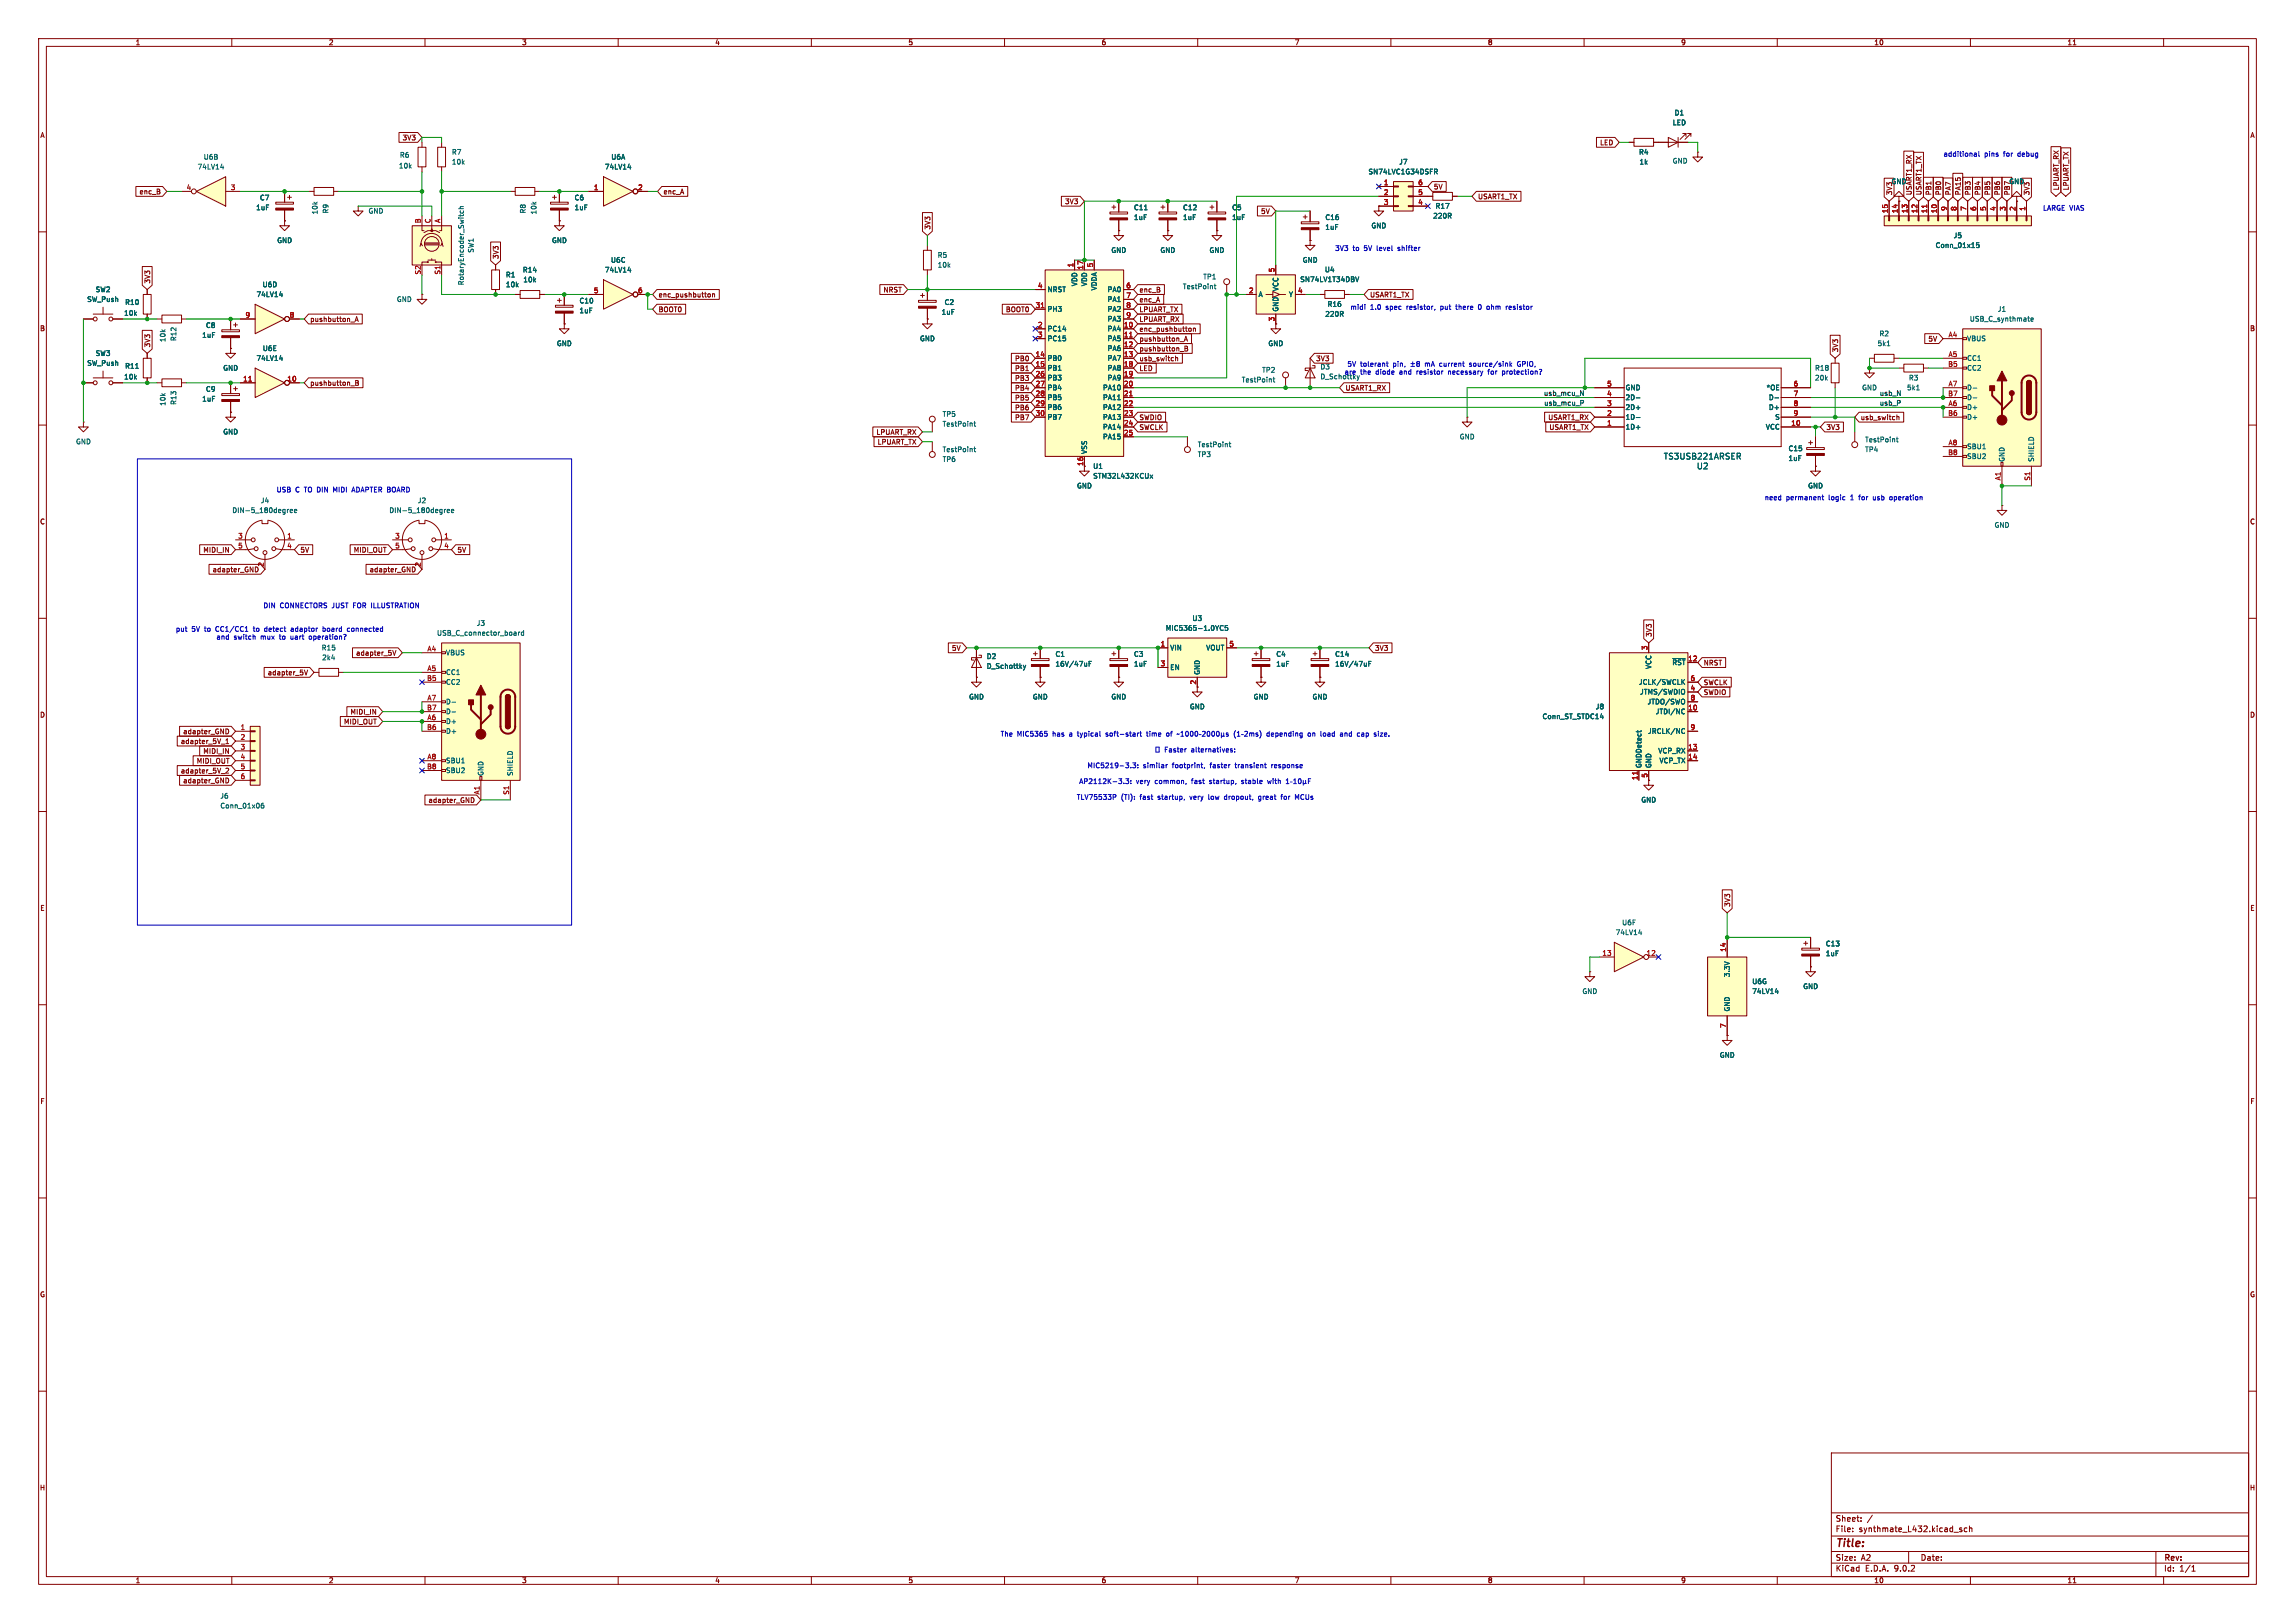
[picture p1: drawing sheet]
<svg xmlns="http://www.w3.org/2000/svg" width="594mm" height="420mm" viewBox="0 0 594 420" stroke-linecap="round" stroke-linejoin="round" font-family="sans-serif">
<defs><g id="words">
<text font-size="2.8" fill="#840000" x="475" y="400.9">Title:</text>
<g font-size="2.1" fill="#006464">
<text x="430.5" y="119.1">TS3USB221ARSER</text>
<text x="439.1" y="121.6">U2</text>
</g>
<g font-size="2.1" fill="#840000">
<text x="475" y="394">Sheet:</text>
<text x="475" y="396.7">File:</text>
<text x="481.1" y="396.7">synthmate_L432.kicad_sch</text>
<text x="475" y="406.9">KiCad</text>
<text x="475" y="404.1">Size:</text>
<text x="481.7" y="404.1">A2</text>
<text x="482.7" y="406.9">E.D.A.</text>
<text x="490.3" y="406.9">9.0.2</text>
<text x="497" y="404.1">Date:</text>
<text x="560" y="404.3">Rev:</text>
<text x="560" y="406.9">Id:</text>
<text x="564.1" y="406.9">1/1</text>
</g>
<g font-size="1.8" fill="#840000">
<text x="35" y="11.9">1</text>
<text x="85" y="11.9">2</text>
<text x="135" y="11.9">3</text>
<text x="185" y="11.9">4</text>
<text x="235" y="11.9">5</text>
<text x="285" y="11.9">6</text>
<text x="335" y="11.9">7</text>
<text x="385" y="11.9">8</text>
<text x="435" y="11.9">9</text>
<text x="485" y="11.9">10</text>
<text x="535" y="11.9">11</text>
<text x="10.3" y="35.9">A</text>
<text x="582.3" y="35.9">A</text>
<text x="104.1" y="36.5">3V3</text>
<text x="414" y="37.8">LED</text>
<text x="36" y="50.5">enc_B</text>
<text x="171.6" y="50.5">enc_A</text>
<text x="275.5" y="53">3V3</text>
<text x="371" y="49.2">5V</text>
<text x="382.4" y="51.8">USART1_TX</text>
<text x="495" y="50.6" transform="rotate(-90 495 50.6)">USART1_RX</text>
<text x="497.5" y="50.6" transform="rotate(-90 497.5 50.6)">USART1_TX</text>
<text x="500.1" y="50.6" transform="rotate(-90 500.1 50.6)">PB1</text>
<text x="502.6" y="50.6" transform="rotate(-90 502.6 50.6)">PB0</text>
<text x="505.1" y="50.6" transform="rotate(-90 505.1 50.6)">PA7</text>
<text x="507.7" y="50.6" transform="rotate(-90 507.7 50.6)">PA15</text>
<text x="510.2" y="50.6" transform="rotate(-90 510.2 50.6)">PB3</text>
<text x="512.8" y="50.6" transform="rotate(-90 512.8 50.6)">PB4</text>
<text x="515.3" y="50.6" transform="rotate(-90 515.3 50.6)">PB5</text>
<text x="517.8" y="50.6" transform="rotate(-90 517.8 50.6)">PB6</text>
<text x="533.1" y="49.4" transform="rotate(-90 533.1 49.4)">LPUART_RX</text>
<text x="535.6" y="49.4" transform="rotate(-90 535.6 49.4)">LPUART_TX</text>
<text x="241" y="59.5" transform="rotate(-90 241 59.5)">3V3</text>
<text x="326.3" y="55.6">5V</text>
<text x="129.2" y="67.2" transform="rotate(-90 129.2 67.2)">3V3</text>
<text x="39.1" y="73.5" transform="rotate(-90 39.1 73.5)">3V3</text>
<text x="170.3" y="77.2">enc_pushbutton</text>
<text x="228.5" y="75.9">NRST</text>
<text x="294.8" y="75.9">enc_B</text>
<text x="354.5" y="77.2">USART1_TX</text>
<text x="80.2" y="83.5">pushbutton_A</text>
<text x="170.3" y="81">BOOT0</text>
<text x="260.2" y="81">BOOT0</text>
<text x="294.8" y="81">LPUART_TX</text>
<text x="294.8" y="83.5">LPUART_RX</text>
<text x="294.8" y="78.4">enc_A</text>
<text x="10.3" y="85.9">B</text>
<text x="294.8" y="86">enc_pushbutton</text>
<text x="294.8" y="88.6">pushbutton_A</text>
<text x="499" y="88.6">5V</text>
<text x="582.3" y="85.9">B</text>
<text x="39.1" y="90" transform="rotate(-90 39.1 90)">3V3</text>
<text x="262.6" y="93.7">PB0</text>
<text x="294.8" y="93.7">usb_switch</text>
<text x="294.8" y="91.1">pushbutton_B</text>
<text x="340.5" y="93.7">3V3</text>
<text x="475.9" y="91.3" transform="rotate(-90 475.9 91.3)">3V3</text>
<text x="80.2" y="100">pushbutton_B</text>
<text x="262.6" y="101.3">PB4</text>
<text x="262.6" y="98.7">PB3</text>
<text x="262.6" y="96.2">PB1</text>
<text x="294.8" y="96.2">LED</text>
<text x="348.1" y="101.3">USART1_RX</text>
<text x="262.6" y="106.4">PB6</text>
<text x="262.6" y="103.8">PB5</text>
<text x="226.7" y="112.7">LPUART_RX</text>
<text x="262.6" y="108.9">PB7</text>
<text x="294.8" y="111.4">SWCLK</text>
<text x="294.8" y="108.9">SWDIO</text>
<text x="400.6" y="108.9">USART1_RX</text>
<text x="400.9" y="111.4">USART1_TX</text>
<text x="472.6" y="111.4">3V3</text>
<text x="481.5" y="108.9">usb_switch</text>
<text x="227" y="115.3">LPUART_TX</text>
<text x="280.4" y="120.7" transform="rotate(-90 280.4 120.7)">16</text>
<text x="10.3" y="135.9">C</text>
<text x="582.3" y="135.9">C</text>
<text x="52.5" y="143.2">MIDI_IN</text>
<text x="77.6" y="143.2">5V</text>
<text x="91.4" y="143.2">MIDI_OUT</text>
<text x="118.3" y="143.2">5V</text>
<text x="54.9" y="148.3">adapter_GND</text>
<text x="68.3" y="146.8" transform="rotate(-90 68.3 146.8)">2</text>
<text x="95.6" y="148.3">adapter_GND</text>
<text x="109" y="146.8" transform="rotate(-90 109 146.8)">2</text>
<text x="427.7" y="164.9" transform="rotate(-90 427.7 164.9)">3V3</text>
<text x="92" y="169.9">adapter_5V</text>
<text x="246.3" y="168.6">5V</text>
<text x="355.8" y="168.6">3V3</text>
<text x="440.8" y="172.4">NRST</text>
<text x="69.2" y="174.9">adapter_5V</text>
<text x="309.6" y="177.2" transform="rotate(-90 309.6 177.2)">2</text>
<text x="440.8" y="177.5">SWCLK</text>
<text x="10.3" y="185.9">D</text>
<text x="90.6" y="185.1">MIDI_IN</text>
<text x="440.8" y="180">SWDIO</text>
<text x="582.3" y="185.9">D</text>
<text x="47.3" y="190.2">adapter_GND</text>
<text x="88.9" y="187.6">MIDI_OUT</text>
<text x="46.7" y="192.7">adapter_5V_1</text>
<text x="50.8" y="197.8">MIDI_OUT</text>
<text x="52.5" y="195.3">MIDI_IN</text>
<text x="46.7" y="200.3">adapter_5V_2</text>
<text x="47.3" y="202.9">adapter_GND</text>
<text x="110.8" y="208">adapter_GND</text>
<text x="10.3" y="235.9">E</text>
<text x="448" y="234.8" transform="rotate(-90 448 234.8)">3V3</text>
<text x="582.3" y="235.9">E</text>
<text x="10.3" y="285.9">F</text>
<text x="582.3" y="285.9">F</text>
<text x="10.3" y="335.9">G</text>
<text x="582.3" y="335.9">G</text>
<text x="10.2" y="385.9">H</text>
<text x="582.2" y="385.9">H</text>
<text x="35" y="409.9">1</text>
<text x="85" y="409.9">2</text>
<text x="135" y="409.9">3</text>
<text x="185" y="409.9">4</text>
<text x="235" y="409.9">5</text>
<text x="285" y="409.9">6</text>
<text x="335" y="409.9">7</text>
<text x="385" y="409.9">8</text>
<text x="435" y="409.9">9</text>
<text x="485" y="409.9">10</text>
<text x="535" y="409.9">11</text>
</g>
<g font-size="1.8" fill="#006464">
<text x="432.8" y="32.6">LED</text>
<text x="433.3" y="30.1">D1</text>
<text x="52.6" y="41.5">U6B</text>
<text x="103.4" y="41">R6</text>
<text x="116.8" y="40.2">R7</text>
<text x="158.1" y="41.5">U6A</text>
<text x="424.1" y="40.2">R4</text>
<text x="51" y="44">74LV14</text>
<text x="103.1" y="43.8">10k</text>
<text x="116.8" y="42.8">10k</text>
<text x="156.4" y="44">74LV14</text>
<text x="354.1" y="45.3">SN74LVC1G34DSFR</text>
<text x="362" y="42.8">J7</text>
<text x="424.2" y="42.8">1k</text>
<text x="432.8" y="42.5">GND</text>
<text x="489.5" y="47.9">GND</text>
<text x="519.9" y="47.9">GND</text>
<text x="67.2" y="52">C7</text>
<text x="148.6" y="52">C6</text>
<text x="489.9" y="50.6" transform="rotate(-90 489.9 50.6)">3V3</text>
<text x="520.4" y="50.6" transform="rotate(-90 520.4 50.6)">PB7</text>
<text x="525.5" y="50.6" transform="rotate(-90 525.5 50.6)">3V3</text>
<text x="66.2" y="54.6">1uF</text>
<text x="82.4" y="55.6" transform="rotate(-90 82.4 55.6)">10k</text>
<text x="85.2" y="55.4" transform="rotate(-90 85.2 55.4)">R9</text>
<text x="95.3" y="55.5">GND</text>
<text x="136.2" y="55.4" transform="rotate(-90 136.2 55.4)">R8</text>
<text x="139" y="55.6" transform="rotate(-90 139 55.6)">10k</text>
<text x="148.6" y="54.6">1uF</text>
<text x="293.4" y="57.1">1uF</text>
<text x="293.4" y="54.6">C11</text>
<text x="306.1" y="57.1">1uF</text>
<text x="306.1" y="54.6">C12</text>
<text x="318.8" y="54.6">C5</text>
<text x="318.8" y="57.1">1uF</text>
<text x="342.9" y="59.7">1uF</text>
<text x="342.9" y="57.1">C16</text>
<text x="354.8" y="59.3">GND</text>
<text x="370.8" y="56.7">220R</text>
<text x="371.4" y="54.2">R17</text>
<text x="71.6" y="63.1">GND</text>
<text x="122.8" y="65.5" transform="rotate(-90 122.8 65.5)">SW1</text>
<text x="142.7" y="63.1">GND</text>
<text x="287.5" y="65.6">GND</text>
<text x="300.2" y="65.6">GND</text>
<text x="312.9" y="65.6">GND</text>
<text x="500.9" y="64.4">Conn_01x15</text>
<text x="505.5" y="61.8">J5</text>
<text x="130.8" y="72">R1</text>
<text x="135.2" y="70.7">R14</text>
<text x="156.4" y="70.7">74LV14</text>
<text x="158" y="68.2">U6C</text>
<text x="242.6" y="66.9">R5</text>
<text x="242.6" y="69.4">10k</text>
<text x="337.1" y="68.2">GND</text>
<text x="342.8" y="70.6">U4</text>
<text x="24.6" y="75.8">SW2</text>
<text x="66.3" y="77.1">74LV14</text>
<text x="67.8" y="74.5">U6D</text>
<text x="120.2" y="73.9" transform="rotate(-90 120.2 73.9)">RotaryEncoder_Switch</text>
<text x="130.8" y="74.5">10k</text>
<text x="135.3" y="73.3">10k</text>
<text x="271" y="75.8">NRST</text>
<text x="279" y="74.2" transform="rotate(-90 279 74.2)">VDD</text>
<text x="281.5" y="74.2" transform="rotate(-90 281.5 74.2)">VDD</text>
<text x="284.1" y="75.3" transform="rotate(-90 284.1 75.3)">VDDA</text>
<text x="286.6" y="75.8">PA0</text>
<text x="306" y="75">TestPoint</text>
<text x="311.3" y="72.5">TP1</text>
<text x="325.6" y="77.1">A</text>
<text x="331.1" y="75.5" transform="rotate(-90 331.1 75.5)">VCC</text>
<text x="333.5" y="77.1">Y</text>
<text x="336.4" y="73.2">SN74LV1T34DBV</text>
<text x="22.5" y="78.3">SW_Push</text>
<text x="32" y="81.9">10k</text>
<text x="32.3" y="79.1">R10</text>
<text x="102.6" y="78.3">GND</text>
<text x="149.9" y="81.3">1uF</text>
<text x="149.9" y="78.7">C10</text>
<text x="243.6" y="81.6">1uF</text>
<text x="244.4" y="79.1">C2</text>
<text x="271" y="80.9">PH3</text>
<text x="286.6" y="78.3">PA1</text>
<text x="286.6" y="80.9">PA2</text>
<text x="286.6" y="83.4">PA3</text>
<text x="331.1" y="80.8" transform="rotate(-90 331.1 80.8)">GND</text>
<text x="342.9" y="82.1">220R</text>
<text x="343.5" y="79.6">R16</text>
<text x="509.7" y="83.4">USB_C_synthmate</text>
<text x="517" y="80.9">J1</text>
<text x="43" y="88.6" transform="rotate(-90 43 88.6)">10k</text>
<text x="45.8" y="88.4" transform="rotate(-90 45.8 88.4)">R12</text>
<text x="52.2" y="87.6">1uF</text>
<text x="53.2" y="85.1">C8</text>
<text x="144" y="89.8">GND</text>
<text x="238" y="88.5">GND</text>
<text x="271" y="86">PC14</text>
<text x="271" y="88.5">PC15</text>
<text x="286.6" y="86">PA4</text>
<text x="286.6" y="88.5">PA5</text>
<text x="328.2" y="89.8">GND</text>
<text x="485.9" y="89.8">5k1</text>
<text x="486.3" y="87.2">R2</text>
<text x="509" y="88.5">VBUS</text>
<text x="22.5" y="94.8">SW_Push</text>
<text x="24.6" y="92.3">SW3</text>
<text x="32.3" y="95.6">R11</text>
<text x="66.3" y="93.6">74LV14</text>
<text x="67.9" y="91">U6E</text>
<text x="271" y="93.6">PB0</text>
<text x="286.6" y="91">PA6</text>
<text x="286.6" y="93.6">PA7</text>
<text x="341.6" y="95.8">D3</text>
<text x="509" y="93.6">CC1</text>
<text x="32" y="98.4">10k</text>
<text x="53.2" y="101.6">C9</text>
<text x="57.7" y="96.1">GND</text>
<text x="271" y="96.1">PB1</text>
<text x="271" y="98.7">PB3</text>
<text x="271" y="101.2">PB4</text>
<text x="285.3" y="101.2">PA10</text>
<text x="286.6" y="96.1">PA8</text>
<text x="286.6" y="98.7">PA9</text>
<text x="321.3" y="99.2">TestPoint</text>
<text x="326.5" y="96.6">TP2</text>
<text x="341.6" y="98.3">D_Schottky</text>
<text x="420.6" y="101.2">GND</text>
<text x="457.1" y="101.2">*OE</text>
<text x="469.7" y="98.7">20k</text>
<text x="469.7" y="96.1">R18</text>
<text x="481.8" y="101.2">GND</text>
<text x="493.5" y="101.2">5k1</text>
<text x="494" y="98.7">R3</text>
<text x="509" y="96.1">CC2</text>
<text x="509" y="101.2">D-</text>
<text x="43" y="105.1" transform="rotate(-90 43 105.1)">10k</text>
<text x="45.8" y="104.9" transform="rotate(-90 45.8 104.9)">R13</text>
<text x="52.2" y="104.1">1uF</text>
<text x="271" y="103.7">PB5</text>
<text x="271" y="106.3">PB6</text>
<text x="285.3" y="103.7">PA11</text>
<text x="285.3" y="106.3">PA12</text>
<text x="420.6" y="106.3">2D+</text>
<text x="420.6" y="103.7">2D-</text>
<text x="457.7" y="106.3">D+</text>
<text x="457.7" y="103.7">D-</text>
<text x="509" y="103.7">D-</text>
<text x="509" y="106.3">D+</text>
<text x="57.7" y="112.6">GND</text>
<text x="243.8" y="108.1">TP5</text>
<text x="243.8" y="110.6">TestPoint</text>
<text x="271" y="108.8">PB7</text>
<text x="285.3" y="108.8">PA13</text>
<text x="285.3" y="111.4">PA14</text>
<text x="285.3" y="113.9">PA15</text>
<text x="377.7" y="113.9">GND</text>
<text x="420.6" y="111.4">1D+</text>
<text x="420.6" y="108.8">1D-</text>
<text x="456.9" y="111.4">VCC</text>
<text x="459.3" y="108.8">S</text>
<text x="509" y="108.8">D+</text>
<text x="19.6" y="115.2">GND</text>
<text x="243.8" y="119.7">TP6</text>
<text x="243.8" y="117.2">TestPoint</text>
<text x="281.5" y="117.6" transform="rotate(-90 281.5 117.6)">VSS</text>
<text x="309.9" y="118.5">TP3</text>
<text x="309.9" y="115.9">TestPoint</text>
<text x="462.8" y="119.5">1uF</text>
<text x="462.8" y="116.9">C15</text>
<text x="482.6" y="117.2">TP4</text>
<text x="482.6" y="114.7">TestPoint</text>
<text x="509" y="116.4">SBU1</text>
<text x="509" y="119">SBU2</text>
<text x="519" y="119.6" transform="rotate(-90 519 119.6)">GND</text>
<text x="526.6" y="119.6" transform="rotate(-90 526.6 119.6)">SHIELD</text>
<text x="282.8" y="124.1">STM32L432KCUx</text>
<text x="282.8" y="121.5">U1</text>
<text x="67.4" y="130.4">J4</text>
<text x="108" y="130.4">J2</text>
<text x="278.6" y="126.6">GND</text>
<text x="467.9" y="126.6">GND</text>
<text x="60" y="132.9">DIN-5_180degree</text>
<text x="100.7" y="132.9">DIN-5_180degree</text>
<text x="516.1" y="136.8">GND</text>
<text x="308.5" y="160.9">U3</text>
<text x="113" y="164.7">USB_C_connector_board</text>
<text x="123.3" y="162.2">J3</text>
<text x="301.6" y="163.4">MIC5365-1.0YC5</text>
<text x="83.1" y="168.5">R15</text>
<text x="83.3" y="171">2k4</text>
<text x="115.3" y="169.8">VBUS</text>
<text x="255.3" y="170.7">D2</text>
<text x="255.3" y="173.3">D_Schottky</text>
<text x="273.1" y="170.2">C1</text>
<text x="273.1" y="172.7">16V/47uF</text>
<text x="293.4" y="170.2">C3</text>
<text x="293.4" y="172.7">1uF</text>
<text x="302.8" y="168.5">VIN</text>
<text x="302.8" y="173.6">EN</text>
<text x="312.1" y="168.5">VOUT</text>
<text x="330.2" y="170.2">C4</text>
<text x="330.2" y="172.7">1uF</text>
<text x="345.4" y="172.7">16V/47uF</text>
<text x="345.4" y="170.2">C14</text>
<text x="427.6" y="173.2" transform="rotate(-90 427.6 173.2)">VCC</text>
<text x="432.7" y="172.3">~{RST}</text>
<text x="115.3" y="174.9">CC1</text>
<text x="115.3" y="177.4">CC2</text>
<text x="310.7" y="174.8" transform="rotate(-90 310.7 174.8)">GND</text>
<text x="424.1" y="177.4">JCLK/SWCLK</text>
<text x="424.4" y="179.9">JTMS/SWDIO</text>
<text x="115.3" y="182.5">D-</text>
<text x="115.3" y="185">D-</text>
<text x="250.7" y="181.2">GND</text>
<text x="267.2" y="181.2">GND</text>
<text x="287.5" y="181.2">GND</text>
<text x="307.8" y="183.7">GND</text>
<text x="324.4" y="181.2">GND</text>
<text x="339.6" y="181.2">GND</text>
<text x="412.9" y="183.7">J8</text>
<text x="426.3" y="182.5">JTDO/SWO</text>
<text x="428.4" y="185">JTDI/NC</text>
<text x="115.3" y="187.6">D+</text>
<text x="115.3" y="190.1">D+</text>
<text x="399.1" y="186.3">Conn_ST_STDC14</text>
<text x="426.4" y="190.1">JRCLK/NC</text>
<text x="115.3" y="197.7">SBU1</text>
<text x="429.1" y="195.2">VCP_RX</text>
<text x="429.4" y="197.7">VCP_TX</text>
<text x="115.3" y="200.3">SBU2</text>
<text x="125.3" y="200.9" transform="rotate(-90 125.3 200.9)">GND</text>
<text x="132.9" y="200.9" transform="rotate(-90 132.9 200.9)">SHIELD</text>
<text x="425" y="198.9" transform="rotate(-90 425 198.9)">GNDDetect</text>
<text x="427.6" y="198.9" transform="rotate(-90 427.6 198.9)">GND</text>
<text x="56.9" y="206.9">J6</text>
<text x="56.9" y="209.4">Conn_01x06</text>
<text x="424.7" y="207.9">GND</text>
<text x="419.7" y="239.6">U6F</text>
<text x="418.1" y="242.2">74LV14</text>
<text x="472.4" y="245.1">C13</text>
<text x="472.4" y="247.6">1uF</text>
<text x="409.4" y="257.4">GND</text>
<text x="447.9" y="253" transform="rotate(-90 447.9 253)">3.3V</text>
<text x="453.4" y="257.4">74LV14</text>
<text x="453.4" y="254.9">U6G</text>
<text x="466.6" y="256.1">GND</text>
<text x="447.9" y="261.9" transform="rotate(-90 447.9 261.9)">GND</text>
<text x="445" y="273.9">GND</text>
</g>
<g font-size="1.8" fill="#0000c2">
<text x="502.9" y="40.7">additional</text>
<text x="513.6" y="40.7">pins</text>
<text x="518.7" y="40.7">for</text>
<text x="522.5" y="40.7">debug</text>
<text x="528.7" y="54.7">LARGE VIAS</text>
<text x="345.4" y="65.1">3V3</text>
<text x="350.1" y="65.1">to</text>
<text x="353.2" y="65.1">5V</text>
<text x="356.6" y="65.1">level</text>
<text x="362.3" y="65.1">shifter</text>
<text x="349.4" y="80.4">midi</text>
<text x="354.6" y="80.4">1.0</text>
<text x="358.8" y="80.4">spec</text>
<text x="364.4" y="80.4">resistor,</text>
<text x="373.3" y="80.4">put</text>
<text x="377.5" y="80.4">there</text>
<text x="383.5" y="80.4">0</text>
<text x="385.9" y="80.4">ohm</text>
<text x="391.1" y="80.4">resistor</text>
<text x="348.6" y="95.1">5V</text>
<text x="352.1" y="95.1">tolerant</text>
<text x="360.7" y="95.1">pin,</text>
<text x="369.3" y="95.1">mA</text>
<text x="373.3" y="95.1">current</text>
<text x="381.2" y="95.1">source/sink</text>
<text x="393.8" y="95.1">GPIO,</text>
<text x="347.9" y="97.1">are</text>
<text x="352.1" y="97.1">the</text>
<text x="356.2" y="97.1">diode</text>
<text x="362.5" y="97.1">and</text>
<text x="367.1" y="97.1">resistor</text>
<text x="375.5" y="97.1">necessary</text>
<text x="386.1" y="97.1">for</text>
<text x="389.9" y="97.1">protection?</text>
<text x="71.5" y="127.6">USB</text>
<text x="76.5" y="127.6">C TO DIN</text>
<text x="86.7" y="127.6">MIDI</text>
<text x="91.8" y="127.6">ADAPTER BOARD</text>
<text x="456.6" y="129.6">need</text>
<text x="462.3" y="129.6">permanent</text>
<text x="473.4" y="129.6">logic</text>
<text x="479.3" y="129.6">1</text>
<text x="481.6" y="129.6">for</text>
<text x="485.5" y="129.6">usb</text>
<text x="490" y="129.6">operation</text>
<text x="68.1" y="157.6">DIN</text>
<text x="72.4" y="157.6">CONNECTORS JUST FOR ILLUSTRATION</text>
<text x="45.4" y="163.7">put</text>
<text x="49.6" y="163.7">5V</text>
<text x="53.1" y="163.7">to</text>
<text x="55.9" y="165.7">and</text>
<text x="56.1" y="163.7">CC1/CC1</text>
<text x="60.5" y="165.7">switch</text>
<text x="66.1" y="163.7">to</text>
<text x="67.6" y="165.7">mux</text>
<text x="69.2" y="163.7">detect</text>
<text x="72.7" y="165.7">to</text>
<text x="75.7" y="165.7">uart</text>
<text x="76.2" y="163.7">adaptor</text>
<text x="80.7" y="165.7">operation?</text>
<text x="84.6" y="163.7">board</text>
<text x="91.2" y="163.7">connected</text>
<text x="258.9" y="190.8">The</text>
<text x="263.2" y="190.8">MIC5365</text>
<text x="272.6" y="190.8">has</text>
<text x="277.1" y="190.8">a</text>
<text x="279.4" y="190.8">typical</text>
<text x="286.9" y="190.8">soft-start</text>
<text x="297.7" y="190.8">time</text>
<text x="303" y="190.8">of</text>
<text x="329.6" y="190.8">depending</text>
<text x="340.4" y="190.8">on</text>
<text x="343.9" y="190.8">load</text>
<text x="349.2" y="190.8">and</text>
<text x="353.8" y="190.8">cap</text>
<text x="358.4" y="190.8">size.</text>
<text x="301.4" y="194.9">Faster</text>
<text x="308.4" y="194.9">alternatives:</text>
<text x="279.2" y="203.1">AP2112K-3.3:</text>
<text x="281.3" y="199">MIC5219-3.3:</text>
<text x="294.1" y="203.1">very</text>
<text x="295.9" y="199">similar</text>
<text x="299" y="203.1">common,</text>
<text x="303.6" y="199">footprint,</text>
<text x="308.7" y="203.1">fast</text>
<text x="313.5" y="199">faster</text>
<text x="313.5" y="203.1">startup,</text>
<text x="320.2" y="199">transient</text>
<text x="322" y="203.1">stable</text>
<text x="329" y="203.1">with</text>
<text x="329.8" y="199">response</text>
<text x="278.6" y="207.2">TLV75533P</text>
<text x="290.2" y="207.2">(TI):</text>
<text x="295.2" y="207.2">fast</text>
<text x="300" y="207.2">startup,</text>
<text x="308.5" y="207.2">very</text>
<text x="313.5" y="207.2">low</text>
<text x="317.8" y="207.2">dropout,</text>
<text x="326.8" y="207.2">great</text>
<text x="332.9" y="207.2">for</text>
<text x="336.7" y="207.2">MCUs</text>
</g>
<g font-size="1.8" fill="#a90000">
<text x="48.2" y="49.3">4</text>
<text x="59.6" y="49.3">3</text>
<text x="153.6" y="49.3">1</text>
<text x="165" y="49.3">2</text>
<text x="358.1" y="48">1</text>
<text x="358.1" y="50.5">2</text>
<text x="358.1" y="53.1">3</text>
<text x="367" y="48">6</text>
<text x="367" y="50.5">5</text>
<text x="367" y="53.1">4</text>
<text x="109" y="57.9" transform="rotate(-90 109 57.9)">B</text>
<text x="111.5" y="57.9" transform="rotate(-90 111.5 57.9)">C</text>
<text x="114" y="57.8" transform="rotate(-90 114 57.8)">A</text>
<text x="488.7" y="55.3" transform="rotate(-90 488.7 55.3)">15</text>
<text x="491.2" y="55.3" transform="rotate(-90 491.2 55.3)">14</text>
<text x="493.8" y="55.3" transform="rotate(-90 493.8 55.3)">13</text>
<text x="496.3" y="55.3" transform="rotate(-90 496.3 55.3)">12</text>
<text x="498.9" y="55.3" transform="rotate(-90 498.9 55.3)">11</text>
<text x="501.4" y="55.3" transform="rotate(-90 501.4 55.3)">10</text>
<text x="503.9" y="54.7" transform="rotate(-90 503.9 54.7)">9</text>
<text x="506.5" y="54.7" transform="rotate(-90 506.5 54.7)">8</text>
<text x="509" y="54.7" transform="rotate(-90 509 54.7)">7</text>
<text x="511.6" y="54.7" transform="rotate(-90 511.6 54.7)">6</text>
<text x="514.1" y="54.7" transform="rotate(-90 514.1 54.7)">5</text>
<text x="516.6" y="54.7" transform="rotate(-90 516.6 54.7)">4</text>
<text x="519.2" y="54.7" transform="rotate(-90 519.2 54.7)">3</text>
<text x="521.7" y="54.7" transform="rotate(-90 521.7 54.7)">2</text>
<text x="524.3" y="54.7" transform="rotate(-90 524.3 54.7)">1</text>
<text x="109" y="71.2" transform="rotate(-90 109 71.2)">S2</text>
<text x="114" y="71.2" transform="rotate(-90 114 71.2)">S1</text>
<text x="277.9" y="69.3" transform="rotate(-90 277.9 69.3)">1</text>
<text x="280.4" y="69.9" transform="rotate(-90 280.4 69.9)">17</text>
<text x="283" y="69.3" transform="rotate(-90 283 69.3)">5</text>
<text x="329.9" y="70.6" transform="rotate(-90 329.9 70.6)">5</text>
<text x="153.6" y="75.9">5</text>
<text x="165" y="75.9">6</text>
<text x="268.5" y="74.7">4</text>
<text x="291.4" y="74.7">6</text>
<text x="291.4" y="77.2">7</text>
<text x="323.1" y="75.9">2</text>
<text x="335.8" y="75.9">4</text>
<text x="63.4" y="82.3">9</text>
<text x="74.9" y="82.3">8</text>
<text x="267.9" y="79.8">31</text>
<text x="291.4" y="79.8">8</text>
<text x="291.4" y="82.3">9</text>
<text x="329.9" y="83.3" transform="rotate(-90 329.9 83.3)">3</text>
<text x="268.5" y="84.8">2</text>
<text x="268.5" y="87.4">3</text>
<text x="290.8" y="84.8">10</text>
<text x="290.8" y="87.4">11</text>
<text x="290.8" y="89.9">12</text>
<text x="504.2" y="87.4">A4</text>
<text x="267.9" y="92.5">14</text>
<text x="267.9" y="95">15</text>
<text x="290.8" y="92.5">13</text>
<text x="290.8" y="95">18</text>
<text x="504.1" y="95">B5</text>
<text x="504.2" y="92.5">A5</text>
<text x="62.8" y="98.8">11</text>
<text x="74.3" y="98.8">10</text>
<text x="267.9" y="97.5">26</text>
<text x="267.9" y="100.1">27</text>
<text x="290.8" y="97.5">19</text>
<text x="290.8" y="100.1">20</text>
<text x="415.9" y="100.1">5</text>
<text x="464.1" y="100.1">6</text>
<text x="504.2" y="100.1">A7</text>
<text x="267.9" y="102.6">28</text>
<text x="267.9" y="105.2">29</text>
<text x="267.9" y="107.7">30</text>
<text x="290.8" y="102.6">21</text>
<text x="290.8" y="105.2">22</text>
<text x="290.8" y="107.7">23</text>
<text x="415.9" y="107.7">2</text>
<text x="415.9" y="105.2">3</text>
<text x="415.9" y="102.6">4</text>
<text x="464.1" y="107.7">9</text>
<text x="464.1" y="105.2">8</text>
<text x="464.1" y="102.6">7</text>
<text x="504.1" y="102.6">B7</text>
<text x="504.1" y="107.7">B6</text>
<text x="504.2" y="105.2">A6</text>
<text x="290.8" y="110.2">24</text>
<text x="290.8" y="112.8">25</text>
<text x="415.9" y="110.2">1</text>
<text x="463.5" y="110.2">10</text>
<text x="504.1" y="117.9">B8</text>
<text x="504.2" y="115.3">A8</text>
<text x="517.9" y="124.4" transform="rotate(-90 517.9 124.4)">A1</text>
<text x="525.5" y="124.5" transform="rotate(-90 525.5 124.5)">S1</text>
<text x="61.5" y="142">5</text>
<text x="61.5" y="139.4">3</text>
<text x="74.2" y="142">4</text>
<text x="74.2" y="139.4">1</text>
<text x="102.2" y="142">5</text>
<text x="102.2" y="139.4">3</text>
<text x="114.9" y="142">4</text>
<text x="114.9" y="139.4">1</text>
<text x="300.3" y="167.4">1</text>
<text x="318.1" y="167.4">5</text>
<text x="110.5" y="168.7">A4</text>
<text x="110.5" y="173.7">A5</text>
<text x="300.3" y="172.5">3</text>
<text x="426.5" y="168.3" transform="rotate(-90 426.5 168.3)">3</text>
<text x="436.8" y="171.2">12</text>
<text x="110.4" y="176.3">B5</text>
<text x="437.4" y="176.3">6</text>
<text x="437.4" y="178.8">4</text>
<text x="110.4" y="183.9">B7</text>
<text x="110.5" y="181.4">A7</text>
<text x="436.8" y="183.9">10</text>
<text x="437.4" y="181.4">8</text>
<text x="62.2" y="189">1</text>
<text x="62.2" y="191.5">2</text>
<text x="110.4" y="189">B6</text>
<text x="110.5" y="186.4">A6</text>
<text x="437.4" y="189">9</text>
<text x="62.2" y="194.1">3</text>
<text x="62.2" y="196.6">4</text>
<text x="110.5" y="196.6">A8</text>
<text x="436.8" y="194.1">13</text>
<text x="436.8" y="196.6">14</text>
<text x="62.2" y="199.1">5</text>
<text x="62.2" y="201.7">6</text>
<text x="110.4" y="199.1">B8</text>
<text x="423.9" y="202" transform="rotate(-90 423.9 202)">11</text>
<text x="426.5" y="201.4" transform="rotate(-90 426.5 201.4)">5</text>
<text x="124.2" y="205.7" transform="rotate(-90 124.2 205.7)">A1</text>
<text x="131.8" y="205.8" transform="rotate(-90 131.8 205.8)">S1</text>
<text x="414.6" y="247.4">13</text>
<text x="426" y="247.4">12</text>
<text x="446.8" y="246.4" transform="rotate(-90 446.8 246.4)">14</text>
<text x="446.8" y="266.1" transform="rotate(-90 446.8 266.1)">7</text>
</g>
<g font-size="1.8" fill="#0f0f0f">
<text x="399.5" y="102.5">usb_mcu_N</text>
<text x="399.5" y="105.1">usb_mcu_P</text>
<text x="486.4" y="102.5">usb_N</text>
<text x="486.4" y="105.1">usb_P</text>
</g>
</g></defs>
<g fill="none" stroke="#840000" stroke-width=".26">
<path d="M10 10h574v400h-574zM12 12h570v396h-570zM60 10v2M110 10v2M160 10v2M210 10v2M260 10v2M310 10v2M360 10v2M410 10v2M460 10v2M510 10v2"/>
<path d="M536.6 11.6h.7M560 10v2M10 60h2M582 60h2M10 110h2M582 110h2M280.7 120.7v1.2h1.2l-1.2 1.3-1.3-1.3h1.3M10 160h2M252.7 170.2l1.3 2.5h-2.5zM252.7 167.6v7.7M253.4 169.5h.6v.7h-2.5v.6h.6M582 160h2"/>
<path d="M10 210h2M582 210h2M10 260h2M582 260h2M10 310h2M582 310h2M10 360h2M474 376h108v32h-108zM582 360h2M474 397.5h108M474 391.5h108M479.5 396.2v.2"/>
<path d="M479.5 395.4v.2M481.7 393.5v.2M481.7 392.7v.2M484.6 392.1l-1.3 1.9M507.7 395.4h-.3l-.2 .2v.2l.5 .1v.4h-.5M509.1 395.4h-.4l-.3 .3 .1 .6h.6M509.7 395.5l.6-.1 .1 1M509.7 394.9v1.5M60 408v2M110 408v2M160 408v2M210 408v2"/>
<path d="M260 408v2M310 408v2M360 408v2M410 408v2M460 408v2M474 404.5h108M474 401.5h108M494 401.5v3M510 408v2M536.6 409.6h.7M558 401.5v6.5M560 408v2"/>
<path d="M567.3 406.6h.9M567.3 405.5l.4-.4v1.5"/>
</g>
<path d="M264.9 172.1l.3 .9M265.2 173l-.3 .4M265.5 172.1l-.3 .9" fill="none" stroke="#006464" stroke-width=".26"/>
<path d="M64.8 188h2.5v15.2h-2.5z" fill="#ffffc2"/>
<g fill="none" stroke="#840000" stroke-width=".26">
<path d="M474 94h2v5.1h-2zM475 92.7v1.3M475 99.1v1.2M61 139.7h4M67.8 134.7v.8h1.5v-.8M67.8 134.6a5.1 5.1 0 0 0-3.5 7.8 5.1 5.1 0 0 0 8.6 0 5.1 5.1 0 0 0-3.6-7.8M72.1 139.7h4.1M65.8 142l-1.5 .2h-3.3M68.6 143.5v3.8M71.4 142l1.5 .2h3.3M81.3 174h1.2M82.5 173h5.1v2h-5.1z"/>
<path d="M87.6 174h1.3M61 189.2h3.8M61 191.8h3.8M61 194.3h3.8M61 196.9h3.8M61 199.4h3.8M64.8 188h2.5v15.2h-2.5zM64.8 189.1h1.2v.3h-1.2zM64.8 191.6h1.2v.3h-1.2zM64.8 194.2h1.2v.2h-1.2zM64.8 196.7h1.2v.3h-1.2zM64.8 199.3h1.2v.2h-1.2z"/>
<path d="M61 201.9h3.8M64.8 201.8h1.2v.3h-1.2z"/>
<circle cx="65.5" cy="139.7" r=".51"/>
<circle cx="71.6" cy="139.7" r=".51"/>
<circle cx="66.3" cy="142" r=".51"/>
<circle cx="68.6" cy="143" r=".51"/>
<circle cx="70.9" cy="142" r=".51"/>
</g>
<path d="M74.7 131.8l-.2 .1M75.1 132.2l.6-.1v-.2l-.4-.1-.2 .2 .1 .6h.5M76.2 132.2l.6-.1-.1-.2-.3-.1-.2 .2 .1 .6h.4M67.7 208.4l-.1 .2M67.7 208.4h.1M68.2 207.8l-.4 .1-.2 .5 .1 .6 .5 .1 .1-.7h-.6" fill="none" stroke="#006464" stroke-width=".26"/>
<path d="M270.5 69.9h20.3v48.2h-20.3z" fill="#ffffc2"/>
<g fill="none" stroke="#840000" stroke-width=".26">
<path d="M421.6 36.8h1.3M422.9 35.8h5.1v2h-5.1zM428 36.8h8.9M431.8 35.6l2.5 1.2-2.5 1.3zM434.3 35.6v2.5M436.4 35.3v-.8h-.8h.8l-1.6 1.6M437.6 35.3v-.8h-.7h.7l-1.5 1.6M439.4 39.4v1.2h1.3l-1.3 1.3-1.3-1.3h1.3M439.4 39.4h.1M287.3 54.9h4.5v.5h-4.5zM287.8 53.6h1M288.3 53.1v1"/>
<path d="M289.6 59.7v1.3h1.2l-1.2 1.2-1.3-1.2h1.3M289.6 59.7h.1M289.6 52.1v2.8M289.6 56.9v2.8M237.7 77.7h4.6v.5h-4.6zM238.3 76.5h1M238.8 75.9v1.1M239 64.8h2v5.1h-2zM240 63.5v1.3M240 69.9v1.2M240 74.9v2.8M240 79.8v2.8"/>
<path d="M268 74.9h2.5M270.5 69.9h20.3v48.2h-20.3zM278.1 67.3v2.6M280.7 67.3v2.6M283.2 67.3v2.6M290.8 74.9h2.6M290.8 77.5h2.6M240 82.6v1.2h1.3l-1.3 1.3-1.2-1.3h1.2M240 82.6h.1M268 80h2.5M268 85.1h2.5M268 87.6h2.5"/>
<path d="M268 92.7h2.5M268 95.3h2.5M268 97.8h2.5M290.8 80h2.6M290.8 85.1h2.6M290.8 87.6h2.6M290.8 92.7h2.6M290.8 95.3h2.6M290.8 97.8h2.6M290.8 82.6h2.6M290.8 90.2h2.6M420.4 95.3h40.6v20.3h-40.6z"/>
<path d="M483.9 95.3v1.2h1.2l-1.2 1.3-1.3-1.3h1.3M483.9 95.3h.1M483.9 92.7h1.2M485.1 91.7h5.1v2h-5.1zM490.2 92.7h1.3M241.3 109.2v2.6M241.3 114.3v2.5M268 100.3h2.5M268 102.9h2.5M268 105.4h2.5M268 108h2.5M280.7 118.1v2.6"/>
<path d="M290.8 100.3h2.6M290.8 102.9h2.6M290.8 105.4h2.6M290.8 108h2.6M290.8 110.5h2.6M290.8 113h2.6M307.3 113v2.6M379.7 108v1.2h1.3l-1.3 1.3-1.2-1.3h1.2M379.7 108h.1M412.7 100.3h7.7M412.7 102.9h7.7M412.7 105.4h7.7"/>
<path d="M412.7 108h7.7M412.7 110.5h7.7M461 100.3h7.6M461 102.9h7.6M461 105.4h7.6M461 108h7.6M461 110.5h7.6"/>
<circle cx="241.3" cy="117.6" r=".76"/>
<circle cx="241.3" cy="108.5" r=".76"/>
<circle cx="307.3" cy="116.3" r=".76"/>
</g>
<path d="M269.5 79.6h.7M292.3 87.2h.8M292.3 102.5h.8" fill="none" stroke="#a90000" stroke-width=".26"/>
<g fill="none" stroke="#006464" stroke-width=".26">
<path d="M296.2 54.3h.7M488.4 89.5h.8M252.1 116.1h.4M252.1 109.5h.4M252.2 109v1.1l.3 .2M252.2 115.6v1.1l.3 .2M289.3 103.4h.7M318.1 114.8h.5M318.3 114.4v1.1l.3 .1M423.5 110.6h1M423.5 108h1M423.5 105.5h1"/>
<path d="M423.5 103h1M450 118.1l.5 .7M450.2 117.3l.3 .3-.3 .5M459.4 103h1M297.7 122.9l.6 .9M298.3 122.9l-.6 .9"/>
</g>
<g fill="#840000" stroke="#840000" stroke-width=".26">
<path d="M287.3 56.4h4.5v.5h-4.5z"/>
<path d="M237.7 79.2h4.6v.6h-4.6z"/>
</g>
<path d="M487.7 55.9h38.1v2.5h-38.1z" fill="#ffffc2"/>
<g fill="none" stroke="#840000" stroke-width=".26">
<path d="M487.7 55.9h38.1v2.5h-38.1zM488.8 55.9h.3v1.3h-.3zM488.9 52.1v3.8M491.4 55.9h.2v1.3h-.2zM491.5 50.8h-1.3l1.3-1.3 1.3 1.3h-1.3v1.3M491.5 52.1h.1M491.5 52.1v3.8M493.9 55.9h.3v1.3h-.3zM494 52.1v3.8M496.4 55.9h.3v1.3h-.3zM496.6 52.1v3.8M499 55.9h.2v1.3h-.2z"/>
<path d="M499.1 52.1v3.8M501.5 55.9h.3v1.3h-.3zM501.6 52.1v3.8M504.1 55.9h.2v1.3h-.2zM504.2 52.1v3.8M506.6 55.9h.3v1.3h-.3zM506.7 52.1v3.8M509.1 55.9h.3v1.3h-.3zM509.3 52.1v3.8M511.7 55.9h.2v1.3h-.2zM511.8 52.1v3.8M514.2 55.9h.3v1.3h-.3z"/>
<path d="M514.3 52.1v3.8M516.8 55.9h.2v1.3h-.2zM516.9 52.1v3.8M519.3 55.9h.3v1.3h-.3zM519.4 52.1v3.8M521.8 55.9h.3v1.3h-.3zM522 50.8h-1.3l1.3-1.3 1.2 1.3h-1.2v1.3M522 52.1h.1M522 52.1v3.8M524.4 55.9h.2v1.3h-.2zM524.5 52.1v3.8M491.5 95.3h1.3"/>
<path d="M492.8 94.2h5v2.1h-5zM497.8 95.3h1.3M411.5 251.5v1.2h1.2l-1.2 1.3-1.3-1.3h1.3M411.5 251.5h.1"/>
</g>
<path d="M498.7 53v.7" fill="none" stroke="#a90000" stroke-width=".26"/>
<path d="M512.2 62.8h-.6l-.1 .6h.6l.1 .6h-.7M496.1 100.9h.7" fill="none" stroke="#006464" stroke-width=".26"/>
<path d="M417.8 243.8l7.6 3.9-7.6 3.8z" fill="#ffffc2"/>
<g fill="none" stroke="#840000" stroke-width=".26">
<path d="M414 247.7h3.8M417.8 243.8l7.6 3.9-7.6 3.8zM426.7 247.7h2.6M468.6 250.2v1.3h1.3l-1.3 1.2-1.2-1.2h1.2M468.6 250.2h.1"/>
<circle cx="426.1" cy="247.6" r=".63"/>
</g>
<path d="M424.1 241.5h.8M424.8 241v.9" fill="none" stroke="#006464" stroke-width=".26"/>
<path d="M114.3 166.4h20.3v35.5h-20.3z" fill="#ffffc2"/>
<g fill="none" stroke="#840000" stroke-width=".26">
<path d="M518.2 130.8v1.3h1.2l-1.2 1.3-1.3-1.3h1.3M518.2 130.8h.1M109.2 168.9h5.1M109.2 174h5.1M109.2 176.5h5.1M114.3 168.7h1v.5h-1zM114.3 173.7h1v.5h-1zM114.3 176.3h1v.5h-1zM114.3 166.4h20.3v35.5h-20.3zM109.2 181.6h5.1M109.2 184.2h5.1M109.2 186.7h5.1"/>
<path d="M109.2 189.2h5.1M109.2 196.9h5.1M109.2 199.4h5.1M114.3 181.4h1v.5h-1zM114.3 183.9h1v.5h-1zM114.3 186.4h1v.5h-1zM114.3 189h1v.5h-1zM114.3 196.6h1v.5h-1zM114.3 199.1h1v.5h-1zM130.8 180.3l.2-.4 .4-.2 .5 .2 .2 .4M130.8 188l.2 .4 .4 .2 .5-.2 .2-.4M124.2 200.9h.5v1h-.5z"/>
<path d="M124.5 201.9v5.1M132.1 201.9v5.1"/>
</g>
<path d="M124.5 179.8v10.2M130.1 179a1.9 1.9 0 0 1 2.1-.4 1.9 1.9 0 0 1 1.1 1.7v7.7a1.91 1.91 0 0 1-1.9 1.9 1.91 1.91 0 0 1-1.9-1.9v-7.8zM121.9 182.4v1.2l2.6 2.6M127 183.6v1.3l-2.5 2.6" fill="none" stroke="#840000" stroke-width=".51"/>
<g fill="#840000" stroke="#840000" stroke-width=".26">
<path d="M130.8 180.3h1.3v7.7h-1.3z"/>
<path d="M131 179.9l.7-.2 .4 .6h-1.3z"/>
<path d="M130.8 188h1.3l-.2 .4-.5 .2-.4-.2z"/>
<path d="M124.5 177.3l1.2 2.5h-2.5z"/>
<path d="M121.3 181.1h1.3v1.3h-1.3z"/>
<circle cx="127" cy="183" r=".63"/>
<circle cx="124.5" cy="190" r="1.27"/>
</g>
<path d="M134.2 163.6v.8M134.6 163.6l-.4 .2M135.5 163.6h-.3l-.3 .2 .1 .5h.5M135.5 163.1v1.3M117 181.7h1M117 184.2h1" fill="none" stroke="#006464" stroke-width=".26"/>
<path d="M508 85.1h20.3v35.6h-20.3z" fill="#ffffc2"/>
<g fill="none" stroke="#840000" stroke-width=".26">
<path d="M502.9 87.6h5.1M502.9 92.7h5.1M502.9 95.3h5.1M508 87.4h1v.5h-1zM508 92.5h1v.5h-1zM508 95h1v.5h-1zM508 85.1h20.3v35.6h-20.3zM524.5 99.1l.2-.5 .4-.2 .5 .2 .2 .5M502.9 100.3h5.1M502.9 102.9h5.1M502.9 105.4h5.1M502.9 108h5.1"/>
<path d="M502.9 115.6h5.1M502.9 118.1h5.1M508 100.1h1v.5h-1zM508 102.6h1v.5h-1zM508 105.2h1v.5h-1zM508 107.7h1v.5h-1zM508 115.3h1v.5h-1zM508 117.9h1v.5h-1zM517.9 119.6h.5v1.1h-.5zM524.5 106.7l.2 .4 .4 .2 .5-.2 .2-.4M518.2 120.7v5M525.8 120.7v5"/>
<path d="M466.3 245.4h4.6v.5h-4.6zM466.9 244.1h1M467.4 243.6v1M468.6 242.6v2.8M468.6 247.4v2.8"/>
</g>
<path d="M518.2 98.6v10.1M523.8 97.7a1.91 1.91 0 0 1 2.1-.4 1.91 1.91 0 0 1 1.1 1.8v7.6a1.91 1.91 0 0 1-1.9 1.9 1.91 1.91 0 0 1-1.9-1.9v-7.8zM515.6 101.1v1.3l2.6 2.5M520.7 102.4v1.2l-2.5 2.6" fill="none" stroke="#840000" stroke-width=".51"/>
<g fill="#840000" stroke="#840000" stroke-width=".26">
<path d="M524.5 99.1h1.3v7.6h-1.3z"/>
<path d="M524.7 98.6l.7-.1 .4 .6h-1.3z"/>
<path d="M524.5 106.7h1.3l-.2 .4-.5 .2-.4-.2z"/>
<path d="M518.2 96l1.2 2.6h-2.5z"/>
<path d="M515 99.8h1.3v1.3h-1.3z"/>
<path d="M466.3 246.9h4.6v.5h-4.6z"/>
<circle cx="520.7" cy="101.7" r=".63"/>
<circle cx="518.2" cy="108.7" r="1.27"/>
</g>
<path d="M525.7 82.7l.6-.1-.1-.3h-.4l-.1 .2v.6h.5M510.7 100.4h1M510.7 103h1" fill="none" stroke="#006464" stroke-width=".26"/>
<path d="M442 247.7h10.1v15.2h-10.1z" fill="#ffffc2"/>
<g fill="none" stroke="#840000" stroke-width=".26">
<path d="M108.2 38.1h2v5.1h-2zM109.2 36.8v1.3M113.3 38.1h2v5.1h-2zM114.3 36.8v1.3M109.2 43.2v1.3M114.3 43.2v1.3M132.1 49.5h1.2M133.3 48.5h5.1v2h-5.1zM138.4 49.5h1.3M300 54.9h4.5v.5h-4.5zM300.5 53.6h1M301 53.1v1"/>
<path d="M302.3 59.7v1.3h1.2l-1.2 1.2-1.3-1.2h1.3M302.3 59.7h.1M302.3 52.1v2.8M302.3 56.9v2.8M312.7 54.9h4.5v.5h-4.5zM313.2 53.6h1M313.7 53.1v1M315 59.7v1.3h1.2l-1.2 1.2-1.3-1.2h1.3M315 59.7h.1M315 52.1v2.8M315 56.9v2.8M369.6 50.8h1.2"/>
<path d="M370.8 49.8h5.1v2h-5.1zM375.9 50.8h1.3M109.2 76.2v1.3h-1.3l1.3 1.2 1.3-1.2h-1.3M109.2 76.2h.1M143.8 79h4.5v.5h-4.5zM144.3 77.7h1M144.8 77.2v1M146 76.2v2.8M146 81v2.8M101.6 139.7h4.1M108.5 134.7v.8h1.5v-.8M108.5 134.6a5.1 5.1 0 0 0-3.6 7.8 5.1 5.1 0 0 0 8.6 0 5.1 5.1 0 0 0-3.5-7.8"/>
<path d="M112.8 139.7h4M106.4 142l-1.5 .2h-3.3M109.2 143.5v3.8M112 142l1.5 .2h3.3M426.7 201.9v1.3h1.3l-1.3 1.3-1.3-1.3h1.3M426.7 201.9h.1M442 247.7h10.1v15.2h-10.1zM447 242.6v5.1M447 268v1.2h1.3l-1.3 1.3-1.2-1.3h1.2M447 268h.1M447 262.9v5.1"/>
<circle cx="106.2" cy="139.7" r=".51"/>
<circle cx="112.3" cy="139.7" r=".51"/>
<circle cx="106.9" cy="142" r=".51"/>
<circle cx="109.2" cy="143" r=".51"/>
<circle cx="111.5" cy="142" r=".51"/>
</g>
<path d="M115.4 131.8l-.3 .1M115.8 132.2l.6-.1-.1-.2-.4-.1-.1 .2v.6h.5M116.8 132.2l.6-.1v-.2l-.4-.1-.2 .2 .1 .6h.5M459.5 256.7h.8M460.1 256.3v.8" fill="none" stroke="#006464" stroke-width=".26"/>
<g fill="#840000" stroke="#840000" stroke-width=".26">
<path d="M300 56.4h4.5v.5h-4.5z"/>
<path d="M143.8 80.5h4.5v.5h-4.5z"/>
<path d="M312.7 56.4h4.5v.5h-4.5z"/>
</g>
<path d="M106.7 58.4h10.1v10.2h-10.1z" fill="#ffffc2"/>
<g fill="none" stroke="#840000" stroke-width=".26">
<path d="M106.7 58.4h10.1v10.2h-10.1zM109.2 55.9v3.8h.5M111.8 55.9v3.8h-1.1l-1 .5M111.8 59.2v.5h1l1 .5M114.3 55.9v3.8h-.5M336.8 57.4h4.6v.5h-4.6zM337.3 56.1h1M337.8 55.6v1M339.1 54.6v2.8M339.1 59.4v2.8M109 63.1a2.73 2.73 0 0 1 2.7-2.7 2.73 2.73 0 0 1 2.7 2.7M109.3 63.6l-.3-.6-.3 .8"/>
<path d="M110 62.9h3.5M110 63.1h3.5M110 63.4h3.5M110.7 67.8h-1.5v.8M110.7 67.3h2.1M111.8 66.9v.4M112.8 67.8h1.5v3.3M114 63.6l.4-.6 .3 .8M339.1 62.2v1.3h1.3l-1.3 1.3-1.3-1.3h1.3M339.1 62.2h.1M341.6 76.2h1.3M342.9 75.2h5.1v2h-5.1z"/>
<path d="M348 76.2h1.2"/>
<circle cx="110.7" cy="67.8" r=".13"/>
<circle cx="111.8" cy="63.1" r="1.9"/>
<circle cx="112.8" cy="67.8" r=".13"/>
</g>
<g fill="#840000" stroke="#840000" stroke-width=".26">
<path d="M336.8 58.9h4.6v.5h-4.6z"/>
<circle cx="111.8" cy="59.7" r=".25"/>
</g>
<path d="M118.7 54h1.3M119.2 54.5l-.1 .4 .3 .3 .5-.2v-.5M120 53.5h-.8v.5" fill="none" stroke="#006464" stroke-width=".26"/>
<path d="M325.1 71.1h10.2v10.2h-10.2z" fill="#ffffc2"/>
<g fill="none" stroke="#840000" stroke-width=".26">
<path d="M92.7 53.3v1.3h1.3l-1.3 1.3-1.3-1.3h1.3M92.7 53.3h.1M356.9 53.3v1.3h1.2l-1.2 1.3-1.3-1.3h1.3M356.9 53.3h.1M322.6 76.2h2.5M325.1 71.1h10.2v10.2h-10.2zM327.7 76.2h1.7M329.4 75.4l1.8 .8-1.8 .8zM330.2 68.6v2.5M331.2 76.2h1.5M335.3 76.2h2.5M40.6 82.6h1.3"/>
<path d="M41.9 81.5h5.1v2.1h-5.1zM47 82.6h1.3M57.4 85.3h4.6v.6h-4.6zM59.7 90.2v1.2h-1.3l1.3 1.3 1.3-1.3h-1.3M59.7 90.2h.1M59.7 82.6v2.7M59.7 87.4v2.8M60.5 84.1h1M61 83.6v1M146 83.8v1.3h1.3l-1.3 1.3-1.2-1.3h1.2M146 83.8h.1M330.2 81.3v2.5"/>
</g>
<path d="M350.9 71.6l.4 1.3 .4-1.3" fill="none" stroke="#006464" stroke-width=".26"/>
<path d="M57.4 86.9h4.6v.5h-4.6z" fill="#840000" stroke="#840000" stroke-width=".26"/>
<path d="M360.7 47h5.1v7.6h-5.1z" fill="#ffffc2"/>
<g fill="none" stroke="#840000" stroke-width=".26">
<path d="M356.9 48.3h3.8M356.9 50.8h3.8M356.9 53.3h3.8M360.7 47h5.1v7.6h-5.1zM360.7 48.1h1.2v.3h-1.2zM360.7 50.7h1.2v.2h-1.2zM360.7 53.2h1.2v.3h-1.2zM364.5 48.1h1.3v.3h-1.3zM364.5 50.7h1.3v.2h-1.3zM364.5 53.2h1.3v.3h-1.3zM365.8 48.3h3.8M365.8 50.8h3.8"/>
<path d="M365.8 53.3h3.8"/>
</g>
<path d="M371.3 43.8h.5l.2 .2-.1 .4h-.6M371.6 44.4l.4 .6" fill="none" stroke="#006464" stroke-width=".26"/>
<path d="M156.2 72.4l7.6 3.8-7.6 3.8z" fill="#ffffc2"/>
<g fill="none" stroke="#840000" stroke-width=".26">
<path d="M152.4 76.2h3.8M156.2 72.4l7.6 3.8-7.6 3.8zM165.1 76.2h2.5M317.5 73.7v2.5M21.6 109.2v1.3h1.3l-1.3 1.3-1.3-1.3h1.3M21.6 109.2h.1"/>
<circle cx="164.5" cy="76.2" r=".63"/>
<circle cx="317.5" cy="72.9" r=".76"/>
</g>
<path d="M162.5 70h.8M163.1 69.6v.8M314.2 73.9h.5M314.4 73.5v1.1l.3 .1" fill="none" stroke="#006464" stroke-width=".26"/>
<path d="M50.8 49.5l7.6-3.8v7.6z" fill="#ffffc2"/>
<g fill="none" stroke="#840000" stroke-width=".26">
<path d="M47 49.5h2.5M50.8 49.5l7.6-3.8v7.6zM58.4 49.5h3.8M71.4 52.3h4.5v.5h-4.5zM73.7 57.2v1.2h-1.3l1.3 1.3 1.2-1.3h-1.2M73.7 57.2h.1M73.7 49.5v2.8M73.7 54.4v2.8M74.4 51.1h1M74.9 50.5v1.1M80 49.5h1.3M81.3 48.5h5.1v2h-5.1z"/>
<path d="M86.4 49.5h1.2M330.2 83.8v1.3h1.3l-1.3 1.3-1.3-1.3h1.3M330.2 83.8h.1M332.7 97.8v2.5M339.1 95.3l1.3 2.5h-2.6zM339.1 92.7v7.6M339.7 94.6h.7v.7h-2.6v.6h.7"/>
<circle cx="50.2" cy="49.5" r=".63"/>
<circle cx="332.7" cy="97" r=".76"/>
</g>
<path d="M57.1 43.3h.8M57.7 42.9v.9M329.5 98h.5M329.7 97.6v1.1l.3 .2M351.2 97.2l.3 .9M351.5 98.1l-.3 .4M351.8 97.2l-.3 .9" fill="none" stroke="#006464" stroke-width=".26"/>
<path d="M71.4 53.8h4.5v.6h-4.5z" fill="#840000" stroke="#840000" stroke-width=".26"/>
<path d="M416.6 168.9h20.3v30.5h-20.3z" fill="#ffffc2"/>
<g fill="none" stroke="#840000" stroke-width=".26">
<path d="M142.5 52.3h4.6v.5h-4.6zM143 51.1h1M143.5 50.5v1.1M144.8 49.5v2.8M144.8 54.4v2.8M26.7 79.5v1.8M37.1 76.2h2v5.1h-2zM38.1 74.9v1.3M21.6 99.1h2.5M21.6 82.6h2.5M24.1 97.8h5.1M24.1 81.3h5.1"/>
<path d="M26.7 96v1.8M29.2 99.1h2.5M29.2 82.6h2.5M37.1 92.7h2v5.1h-2zM38.1 81.3v1.3M38.1 91.4v1.3M38.1 97.8v1.3M467.6 115.8h4.6v.5h-4.6zM468.1 114.6h1M468.6 114v1.1M469.9 113v2.8M469.9 117.9v2.8"/>
<path d="M287.3 170.4h4.5v.5h-4.5zM287.8 169.2h1M288.3 168.7v1M289.6 175.3v1.2h1.2l-1.2 1.3-1.3-1.3h1.3M289.6 175.3h.1M289.6 167.6v2.8M289.6 172.5v2.8M309.9 177.8v1.3h1.2l-1.2 1.2-1.3-1.2h1.3M416.6 168.9h20.3v30.5h-20.3zM426.7 166.4v2.5M436.9 171.5h2.5M436.9 176.5h2.5"/>
<path d="M436.9 179.1h2.5M424.2 199.4v2.5M426.7 199.4v2.5M436.9 181.6h2.5M436.9 184.2h2.5M436.9 189.2h2.5M436.9 194.3h2.5M436.9 196.9h2.5"/>
<circle cx="24.6" cy="99.1" r=".51"/>
<circle cx="24.6" cy="82.6" r=".51"/>
<circle cx="28.7" cy="99.1" r=".51"/>
<circle cx="28.7" cy="82.6" r=".51"/>
</g>
<path d="M35.1 95.3h.7M433 170.4h3.1M435.5 176.4l.5 .7M436 175.8l-.7 .8M414.2 185.6h.8M423.9 189v.5M424.8 189l-.1 .3M435.5 188.6l.5 .1M435.7 183.5l.3 .1M436 184.6l-.3 .1M436 189.7h-.5" fill="none" stroke="#006464" stroke-width=".26"/>
<path d="M423.8 199.7v.7" fill="none" stroke="#a90000" stroke-width=".26"/>
<g fill="#840000" stroke="#840000" stroke-width=".26">
<path d="M467.6 117.3h4.6v.6h-4.6z"/>
<path d="M287.3 172h4.5v.5h-4.5z"/>
<path d="M142.5 53.8h4.6v.6h-4.6z"/>
</g>
<path d="M156.2 45.7l7.6 3.8-7.6 3.8z" fill="#ffffc2"/>
<g fill="none" stroke="#840000" stroke-width=".26">
<path d="M152.4 49.5h3.8M156.2 45.7l7.6 3.8-7.6 3.8zM165.1 49.5h2.5"/>
<circle cx="164.5" cy="49.5" r=".63"/>
</g>
<path d="M162.5 43.3h.8M163.1 42.9v.9" fill="none" stroke="#006464" stroke-width=".26"/>
<path d="M66 95.3l7.7 3.8-7.7 3.8z" fill="#ffffc2"/>
<g fill="none" stroke="#840000" stroke-width=".26">
<path d="M62.2 99.1h3.8M66 95.3l7.7 3.8-7.7 3.8zM74.9 99.1h2.6"/>
<circle cx="74.3" cy="99.1" r=".63"/>
</g>
<path d="M64.4 98.6h.7" fill="none" stroke="#a90000" stroke-width=".26"/>
<path d="M72.4 92.9h.7M73 92.4v.9" fill="none" stroke="#006464" stroke-width=".26"/>
<path d="M66 78.7l7.7 3.9-7.7 3.8z" fill="#ffffc2"/>
<g fill="none" stroke="#840000" stroke-width=".26">
<path d="M144.8 57.2v1.2h1.2l-1.2 1.3-1.3-1.3h1.3M144.8 57.2h.1M66 78.7l7.7 3.9-7.7 3.8zM127.3 69.9h2v5h-2zM128.3 68.6v1.3M128.3 74.9v1.3M133.3 76.2h1.3M134.6 75.2h5.1v2h-5.1zM139.7 76.2h1.3M40.6 99.1h1.3M41.9 98h5.1v2.1h-5.1zM47 99.1h1.3"/>
<path d="M59.7 99.1v2.8M62.2 82.6h3.8M74.9 82.6h2.6M57.4 101.9h4.6v.5h-4.6zM59.7 106.7v1.3h-1.3l1.3 1.2 1.3-1.2h-1.3M59.7 106.7h.1M59.7 103.9v2.8M60.5 100.6h1M61 100.1v1M480.1 111.8v2.5M469.9 120.7v1.2h1.3l-1.3 1.3-1.3-1.3h1.3M469.9 120.7h.1"/>
<path d="M267 170.4h4.5v.5h-4.5zM267.5 169.2h1M268 168.7v1M269.2 175.3v1.2h1.3l-1.3 1.3-1.2-1.3h1.2M269.2 175.3h.1M269.2 167.6v2.8M269.2 172.5v2.8M324.1 170.4h4.6v.5h-4.6zM324.6 169.2h1M325.1 168.7v1M326.4 175.3v1.2h1.3l-1.3 1.3-1.3-1.3h1.3M326.4 175.3h.1"/>
<path d="M326.4 167.6v2.8M326.4 172.5v2.8M339.3 170.4h4.6v.5h-4.6zM339.9 169.2h1M340.4 168.7v1M341.6 175.3v1.2h1.3l-1.3 1.3-1.2-1.3h1.2M341.6 175.3h.1M341.6 167.6v2.8M341.6 172.5v2.8"/>
<circle cx="74.3" cy="82.5" r=".63"/>
<circle cx="480.1" cy="115.1" r=".76"/>
</g>
<path d="M72.4 76.4h.7M73 75.9v.9M490.8 113.5h.5M491 113.1v1.1l.3 .2M281.9 171.7h.4M282.5 171.1h-.6v1.3M354.3 171.7h.4M354.9 171.1h-.6v1.3" fill="none" stroke="#006464" stroke-width=".26"/>
<g fill="#840000" stroke="#840000" stroke-width=".26">
<path d="M267 172h4.5v.5h-4.5z"/>
<path d="M324.1 172h4.6v.5h-4.6z"/>
<path d="M57.4 103.4h4.6v.5h-4.6z"/>
<path d="M339.3 172h4.6v.5h-4.6z"/>
</g>
<path d="M302.3 165.1h15.2v10.2h-15.2z" fill="#ffffc2"/>
<g fill="none" stroke="#840000" stroke-width=".26">
<path d="M103.3 34.3h4.8l1.1 1.3-1.1 1.2h-4.8zM413.2 35.6h4.8l1.1 1.2-1.1 1.3h-4.8zM421.6 36.8h1.3M428 36.8h3.8M434.3 36.8h2.6M492.8 39.1h2.5v11.9l-1.3 1.1-1.2-1.1zM495.3 39.4h2.5v11.6l-1.2 1.1-1.3-1.1zM530.9 38h2.5v11.7l-1.3 1.1-1.2-1.1zM533.4 38.3h2.5v11.4l-1.2 1.1-1.3-1.1zM35.2 48.3h6.9l1.1 1.2-1.1 1.3h-6.9zM73.7 57.2h.1M73.7 49.5v2.8"/>
<path d="M73.7 54.4v2.8M144.8 57.2h.1M144.8 49.5v2.8M144.8 54.4v2.8M152.4 49.5h3.8M165.1 49.5h2.5M171.3 48.3h6.7v2.5h-6.7l-1.1-1.3zM238.8 55h2.5v4.8l-1.3 1.2-1.2-1.2zM274.7 50.8h4.9l1.1 1.3-1.1 1.2h-4.9zM289.6 59.7h.1M289.6 52.1v2.8M289.6 56.9v2.8"/>
<path d="M302.3 59.7h.1M302.3 52.1v2.8M302.3 56.9v2.8M315 59.7h.1M315 52.1v2.8M315 56.9v2.8M325.5 53.3h3.6l1.1 1.3-1.1 1.3h-3.6zM339.1 54.6v2.8M339.1 59.4v2.8M356.9 53.3h.1M356.9 48.3h3.8M356.9 50.8h3.8"/>
<path d="M356.9 53.3h3.8M365.8 48.3h3.8M365.8 50.8h5M365.8 53.3h3.8M370.7 47h3.6v2.5h-3.6l-1.1-1.2zM375.9 50.8h1.3M382.1 49.5h11.6v2.6h-11.6l-1.1-1.3zM487.7 46.1h2.5v4.9l-1.3 1.1-1.2-1.1zM488.9 52.1v3.8M491.5 52.1h.1M491.5 52.1v3.8M494 52.1v3.8"/>
<path d="M496.6 52.1v3.8M497.8 45.9h2.6v5.1l-1.3 1.1-1.3-1.1zM499.1 52.1v3.8M500.4 45.9h2.5v5.1l-1.3 1.1-1.2-1.1zM501.6 52.1v3.8M502.9 46.1h2.6v4.9l-1.3 1.1-1.3-1.1zM504.2 52.1v3.8M505.5 44.8h2.5v6.2l-1.3 1.1-1.2-1.1zM506.7 52.1v3.8M508 45.9h2.5v5.1l-1.2 1.1-1.3-1.1zM509.3 52.1v3.8M510.5 45.9h2.6v5.1l-1.3 1.1-1.3-1.1z"/>
<path d="M511.8 52.1v3.8M513.1 45.9h2.5v5.1l-1.3 1.1-1.2-1.1zM514.3 52.1v3.8M515.6 45.9h2.6v5.1l-1.3 1.1-1.3-1.1zM516.9 52.1v3.8M518.2 45.9h2.5v5.1l-1.3 1.1-1.2-1.1zM519.4 52.1v3.8M522 52.1h.1M522 52.1v3.8M523.2 46.1h2.6v4.9l-1.3 1.1-1.3-1.1zM524.5 52.1v3.8M36.8 69h2.6v4.8l-1.3 1.1-1.3-1.1z"/>
<path d="M38.1 74.9v1.3M127 62.6h2.5v4.9l-1.2 1.1-1.3-1.1zM128.3 68.6v1.3M128.3 74.9v1.3M133.3 76.2h1.3M139.7 76.2h1.3M146 76.2v2.8M152.4 76.2h3.8M165.1 76.2h2.5M170 78.7h7.5v2.6h-7.5l-1.1-1.3zM170 74.9h16.2v2.6h-16.2l-1.1-1.3zM183.3 76.1l.3-.1 .3 .3-.2 .5h-.4"/>
<path d="M184.4 76.1h.5l.1 .8M184.4 76v.9M227.7 73.7h6.1l1.1 1.2-1.1 1.3h-6.1zM240 74.9v2.8M240 79.8v2.8M259.4 78.7h7.5l1.1 1.3-1.1 1.3h-7.5zM268 74.9h2.5M278.1 67.3v2.6M280.7 67.3v2.6M283.2 67.3v2.6M290.8 74.9h2.6M290.8 77.5h2.6"/>
<path d="M294.5 78.7h11.4v2.6h-11.4l-1.1-1.3zM294.5 76.2h6.7v2.5h-6.7l-1.1-1.2zM294.5 73.7h6.9v2.5h-6.9l-1.1-1.3zM322.6 76.2h2.5M330.2 68.6v2.5M335.3 76.2h2.5M339.1 62.2h.1M341.6 76.2h1.3M348 76.2h1.2M354.2 74.9h11.5v2.6h-11.5l-1.1-1.3zM21.6 99.1h2.5M21.6 82.6h2.5"/>
<path d="M29.2 99.1h2.5M29.2 82.6h2.5M36.8 85.5h2.6v4.8l-1.3 1.1-1.3-1.1zM38.1 81.3v1.3M38.1 91.4v1.3M38.1 97.8v1.3M59.7 90.2h.1M59.7 82.6v2.7M59.7 87.4v2.8M59.7 99.1v2.8M62.2 99.1h3.8M62.2 82.6h3.8"/>
<path d="M74.9 99.1h2.6M74.9 82.6h2.6M79.9 81.3h13.9v2.5h-13.9l-1.2-1.2zM79.9 97.8h14v2.5h-14l-1.2-1.2zM90.8 83.3h1M90.8 99.9h1M91.9 83.2l.4-1.2 .4 1.2M92 82.9h.6M92.1 98.5h.4l.2 .2-.2 .4 .3 .4-.3 .2h-.4zM92.1 99.1h.4M146 83.8h.1M146 81v2.8"/>
<path d="M240 82.6h.1M261.8 99.1h5.1l1.1 1.2-1.1 1.3h-5.1zM261.8 91.4h5.1l1.1 1.3-1.1 1.3h-5.1zM261.8 96.5h5.1l1.1 1.3-1.1 1.3h-5.1zM261.8 94h5.1l1.1 1.3-1.1 1.2h-5.1zM268 80h2.5M268 85.1h2.5M268 87.6h2.5M268 92.7h2.5M268 95.3h2.5M268 97.8h2.5M290.8 90.2h2.6"/>
<path d="M290.8 82.6h2.6M290.8 80h2.6M290.8 85.1h2.6M290.8 87.6h2.6M290.8 92.7h2.6M290.8 95.3h2.6M290.8 97.8h2.6M294.5 91.4h11.5v2.6h-11.5l-1.1-1.3zM294.5 83.8h16.1v2.6h-16.1l-1.1-1.3zM294.5 81.3h11.7v2.5h-11.7l-1.1-1.2zM294.5 86.4h13.9v2.5h-13.9l-1.1-1.3zM294.5 88.9h14.1v2.5h-14.1l-1.1-1.2z"/>
<path d="M294.5 94h4.8v2.5h-4.8l-1.1-1.2zM304.3 92.1v1.3M304.3 92.7l.5-.1v.8M305.4 88.4h1M305.4 91h1M306.5 88.3l.4-1.3 .5 1.3M306.6 87.9h.6M306.7 89.6h.4l.3 .2-.3 .4 .3 .4-.2 .2h-.5zM306.7 90.2h.4M307.8 85l.3-.1 .2 .3-.1 .5h-.4M308.9 85h.5v.8M308.9 84.9v.9"/>
<path d="M330.2 83.8h.1M330.2 81.3v2.5M340.2 91.4h4.8v2.6h-4.8l-1.1-1.3zM347.8 99.1h11.9v2.5h-11.9l-1.1-1.3zM473.7 86.8h2.6v4.8l-1.3 1.1-1.3-1.1zM498.2 86.4h3.6l1.1 1.2-1.1 1.3h-3.6zM59.7 106.7h.1M59.7 103.9v2.8M225.9 110.5h11.7l1.2 1.3-1.2 1.2h-11.7zM226.2 113h11.4l1.2 1.3-1.2 1.3h-11.4zM261.8 106.7h5.1l1.1 1.3-1.1 1.2h-5.1zM261.8 104.1h5.1l1.1 1.3-1.1 1.3h-5.1z"/>
<path d="M261.8 101.6h5.1l1.1 1.3-1.1 1.2h-5.1zM268 100.3h2.5M268 102.9h2.5M268 105.4h2.5M268 108h2.5M280.7 118.1v2.6M290.8 100.3h2.6M290.8 102.9h2.6M290.8 105.4h2.6M290.8 108h2.6M290.8 110.5h2.6M290.8 113h2.6"/>
<path d="M294.5 109.2h7.5v2.6h-7.5l-1.1-1.3zM294.5 106.7h7.2v2.5h-7.2l-1.1-1.2zM399.8 106.7h11.8l1.1 1.3-1.1 1.2h-11.8zM400.1 109.2h11.5l1.1 1.3-1.1 1.3h-11.5zM412.7 100.3h7.7M412.7 102.9h7.7M412.7 105.4h7.7M412.7 108h7.7M412.7 110.5h7.7M461 100.3h7.6M461 102.9h7.6M461 105.4h7.6"/>
<path d="M461 108h7.6M461 110.5h7.6M469.9 113v2.8M469.9 117.9v2.8M472.3 109.2h4.8v2.6h-4.8l-1.1-1.3zM481.2 106.7h11.5v2.5h-11.5l-1.1-1.2zM491 107.4v1.2M491 107.8h.4l.1 .8M491 107.8v.1M469.9 120.7h.1M51.7 141h8.1l1.2 1.2-1.2 1.3h-8.1zM54.1 146h13.4l1.1 1.3-1.1 1.3h-13.4z"/>
<path d="M66.1 146.7l.5 .1M66.8 147.3l-.2 .6-.5 .1M77.3 141h3.6v2.5h-3.6l-1.1-1.3zM90.6 141h9.9l1.1 1.2-1.1 1.3h-9.9zM94.7 146h13.4l1.1 1.3-1.1 1.3h-13.4zM106.7 146.7l.5 .1M107.4 147.3l-.2 .6-.5 .1M118 141h3.6v2.5h-3.6l-1.2-1.3zM68.4 172.7h11.8l1.1 1.3-1.1 1.3h-11.8zM78.8 173.4l.4 1.3 .4-1.3M91.2 167.6h11.8l1.1 1.3-1.1 1.3h-11.8zM101.6 168.3l.5 1.3 .4-1.3"/>
<path d="M245.4 166.4h3.7l1.1 1.2-1.1 1.3h-3.7zM252.7 175.3v1.2h1.3l-1.3 1.3-1.2-1.3h1.2M252.7 175.3h.1M252.7 167.6v2.6M252.7 172.7v2.6M269.2 175.3h.1M269.2 167.6v2.8M269.2 172.5v2.8M289.6 175.3h.1M289.6 167.6v2.8M289.6 172.5v2.8M299.7 167.6h2.6"/>
<path d="M299.7 172.7h2.6M302.3 165.1h15.2v10.2h-15.2zM309.9 175.3v2.5M317.5 167.6h2.5M326.4 175.3h.1M326.4 167.6v2.8M326.4 172.5v2.8M341.6 175.3h.1M341.6 167.6v2.8M341.6 172.5v2.8M355.4 166.4h4.9v2.5h-4.9l-1.1-1.3zM425.4 160.4h2.6v4.9l-1.3 1.1-1.3-1.1z"/>
<path d="M426.7 166.4v2.5M436.9 171.5h2.5M436.9 176.5h2.5M436.9 179.1h2.5M440.5 170.2h6.1v2.5h-6.1l-1.1-1.2zM440.5 177.8h7.2v2.5h-7.2l-1.1-1.2zM440.5 175.3h7.6v2.5h-7.6l-1.1-1.3zM45.9 190.5h13.9l1.2 1.3-1.2 1.2h-13.9zM45.9 198.1h13.9l1.2 1.3-1.2 1.3h-13.9zM46.5 188h13.3l1.2 1.2-1.2 1.3h-13.3zM50 195.6h9.8l1.2 1.3-1.2 1.2h-9.8zM51.7 193h8.1l1.2 1.3-1.2 1.3h-8.1z"/>
<path d="M57.3 192.6h.9M58.5 188.6a.64 .64 0 0 1 .7 .7 .64 .64 0 0 1-.7 .6M58.5 198.9l.4-.1 .3 .4-.8 .9h.8M58.5 192.4h.7M58.5 191.5l.3-.3v1.2M88.1 185.4h9.8l1.2 1.3-1.2 1.3h-9.8zM89.8 182.9h8.1l1.2 1.3-1.2 1.2h-8.1zM424.2 199.4v2.5M426.7 199.4v2.5M436.9 181.6h2.5M436.9 184.2h2.5M436.9 189.2h2.5"/>
<path d="M436.9 194.3h2.5M436.9 196.9h2.5M46.5 200.7h13.3l1.2 1.2-1.2 1.3h-13.3zM58.5 201.3a.64 .64 0 0 1 .7 .7 .64 .64 0 0 1-.7 .6M110 205.7h13.3l1.2 1.3-1.2 1.3h-13.3zM122 206.4a.64 .64 0 0 1 .7 .6 .64 .64 0 0 1-.7 .7M426.7 201.9h.1M445.8 230.3h2.5v4.8l-1.3 1.1-1.2-1.1zM447 242.6v5.1M468.6 250.2h.1M468.6 242.6v2.8M468.6 247.4v2.8"/>
<path d="M447 268h.1M447 262.9v5.1"/>
<circle cx="164.5" cy="49.5" r=".63"/>
<circle cx="164.5" cy="76.2" r=".63"/>
<circle cx="74.3" cy="99.1" r=".63"/>
<circle cx="74.3" cy="82.5" r=".63"/>
</g>
<g fill="none" stroke="#006464" stroke-width=".26">
<path d="M162.5 43.3h.8M163.1 42.9v.9M296.2 54.3h.7M371.3 43.8h.5l.2 .2-.1 .4h-.6M371.6 44.4l.4 .6M72.4 76.4h.7M73 75.9v.9M162.5 70h.8M163.1 69.6v.8M350.9 71.6l.4 1.3 .4-1.3M512.2 62.8h-.6l-.1 .6h.6l.1 .6h-.7M35.1 95.3h.7"/>
<path d="M72.4 92.9h.7M73 92.4v.9M289.3 103.4h.7M423.5 110.6h1M423.5 108h1M423.5 105.5h1M423.5 103h1M450 118.1l.5 .7M450.2 117.3l.3 .3-.3 .5M459.4 103h1M297.7 122.9l.6 .9M298.3 122.9l-.6 .9"/>
<path d="M264.9 172.1l.3 .9M265.2 173l-.3 .4M265.5 172.1l-.3 .9M281.9 171.7h.4M282.5 171.1h-.6v1.3M315.8 162.6l.2 .5 .6-.1M316.6 162l-.6-.1-.2 .5M317.7 161.9h-.6v.6l.6-.1v.6h-.6M354.3 171.7h.4M354.9 171.1h-.6v1.3M433 170.4h3.1M435.5 176.4l.5 .7"/>
<path d="M436 175.8l-.7 .8M414.2 185.6h.8M423.9 189v.5M424.8 189l-.1 .3M435.5 188.6l.5 .1M435.7 183.5l.3 .1M436 184.6l-.3 .1M436 189.7h-.5M459.5 256.7h.8M460.1 256.3v.8"/>
</g>
<path d="M409.1 101.1l.7 1.3v-1.3M409.1 103.6h.5l.3 .3-.2 .3-.6 .1" fill="none" stroke="#0f0f0f" stroke-width=".26"/>
<g fill="none" stroke="#009600" stroke-width=".26">
<path d="M109.2 36.8v-1.2h5.1v1.2M419.1 36.8h2.5M436.9 36.8h2.5v2.6M43.2 49.5h3.8M62.2 49.5h17.8M87.6 49.5h21.6M92.7 53.3h19.1v2.6M109.2 44.5v11.4M114.3 49.5h17.8M114.3 44.5v11.4M139.7 49.5h12.7M167.6 49.5h2.6"/>
<path d="M315 52.1h-34.3v15.2M339.1 54.6h-8.9v14M356.9 50.8h-36.9v25.4M377.2 50.8h3.8M109.2 71.1v5.1M114.3 71.1v5.1h19M141 76.2h11.4M168.9 76.2h-1.3v3.8h1.3M234.9 74.9h33.1M240 61v2.5M240 71.1v3.8M278.1 67.3h5.1"/>
<path d="M322.6 76.2h-5.1v21.6h-24.1M337.8 76.2h3.8M349.2 76.2h3.9M21.6 82.6v26.6M31.7 99.1h8.9M31.7 82.6h8.9M48.3 99.1h13.9M48.3 82.6h13.9M77.5 99.1h1.2M77.5 82.6h1.2M483.9 92.7v2.6h7.6M491.5 92.7h11.4"/>
<path d="M499.1 95.3h3.8M238.8 114.3h2.5M238.8 111.8h2.5M293.4 100.3h53.3M293.4 102.9h119.3M293.4 105.4h119.3M293.4 113h13.9M410.2 100.3v-7.6h58.4v7.6M412.7 100.3h-33v7.7M468.6 105.4h34.3v2.6M468.6 108h11.5v3.8M468.6 110.5h2.6"/>
<path d="M469.9 110.5v2.5M475 100.3v7.7M502.9 100.3v2.6h-34.3M525.8 125.7h-7.6v5.1M88.9 174h20.3M104.1 168.9h5.1M250.2 167.6h49.5v5.1M320 167.6h34.3M99.1 186.7h10.1v2.5M109.2 181.6v2.6h-10.1M124.5 207h7.6M447 236.2v6.4h21.6"/>
<path d="M414 247.7h-2.5v3.8"/>
</g>
<g fill="none" stroke="#000084" stroke-width=".26">
<path d="M356.3 47.7l1.2 1.2M357.5 47.7l-1.2 1.2M369 52.7l1.2 1.2M370.2 52.7l-1.2 1.2M267.4 87l1.2 1.2M267.4 84.5l1.2 1.2M268.6 87l-1.2 1.2M268.6 84.5l-1.2 1.2M108.6 175.9l1.2 1.2M109.8 175.9l-1.2 1.2M108.6 198.8l1.2 1.2M108.6 196.2l1.2 1.3"/>
<path d="M109.8 198.8l-1.2 1.2M109.8 196.2l-1.2 1.3M428.7 247l1.2 1.3M429.9 247l-1.2 1.3"/>
</g>
<g fill="none" stroke="#0000c2" stroke-width=".26">
<path d="M511 39.7h.5l.1 .8M511.6 39.9l-.6 .3M512.2 39.2v1.1l.1 .2M511 40.3l.1 .2 .5-.1M353.3 78.8v.1M353.3 79.2v.9M376.7 79.2h.5M376.9 78.8l.1 1.2M383.1 78.8a.68 .68 0 0 0-.5 .6 .68 .68 0 0 0 .5 .7M384.9 79.3h.5M390.2 79.2l-.4 .3M390.6 79.3v.7"/>
<path d="M391.2 79.5l-.6 .2M358.8 94h.5M359 93.5v1.1l.3 .2M365.2 94.8h.9M365.2 94.1h.9M365.7 93.6v1M366.9 94.1l-.2-.3 .2-.3 .5 .3-.2 .3M366.9 94.1l-.2 .2 .2 .5 .5-.2-.2-.5M366.9 94.1h.3M371.4 80l-.1 .3M372.8 94l-.2 .2v.4l.2 .2M374.9 96v.9"/>
<path d="M375.1 96l-.2 .1M380.3 94.8h.4M380.7 94l-.4 .1 .4 .3M384.9 80h.5M385.1 96h.4M385.3 95.6l-.1 1.3M388.9 96.1h.5M388.9 96v1.3M389.4 96.7l-.5 .1M390.8 93.5v1.3M390.9 94.3l.4 .5M391.3 94l-.5 .4"/>
<path d="M393.3 94.3h.2M393.3 93.5a.61 .61 0 0 0-.6 .7 .61 .61 0 0 0 .8 .6M35.6 118.7h112.4v120.7h-112.4zM91.2 127h.6M91.5 126.1l-.5 1.2M471.6 128.5h.4M471.7 128.1v1.1l.3 .2M484.9 128.5v.7l.1 .2M489.5 128.5l-.4 .3v.4l.4 .2M63.5 163.4h.7M65.9 164.6l.1 .2v.6M68.6 162.6v.7"/>
<path d="M75.7 162.5l-.3 .1M75.8 162.9l-.5 .2 .1 .2 .4 .1M80.1 164.6v.8M83.6 162.6l.5 .1M83.6 162.1v1.3M84.1 163.3h-.5M89.5 164.2v.4M90.5 162.6l-.4-.1-.2 .3 .1 .5h.5M270.4 189.2h.6M270.9 189.8v.7M286.2 190.5h.2M286.4 189.7l-.2 .2 .2 .2"/>
<path d="M292.7 198.6v.1M293.2 197.4h.8l-.5 .5 .4 .1v.6h-.7M294.4 189.7v.8M294.5 198.6v.1M294.5 197.9v.1M294.8 189.7l-.4 .2M295 189.7h.5M295.2 189.2v1.1l.3 .2M296.7 189.7h.5M296.9 189.2v1.1l.3 .2M299.2 193.3h.8v1.3h-.8zM301.8 197.9v.8"/>
<path d="M302.2 197.9l-.4 .2M302.4 189.7h-.3l-.2 .2 .1 .5 .4 .1M305.2 189.9l-.2 .1M305.7 190.5h.7M305.7 189.6l.3-.4v1.3M306.9 193.8h.1M307 189.3l.2-.1a.62 .62 0 0 1 .4 .7 .62 .62 0 0 1-.6 .6l-.1-.5zM308.2 189.4l.2-.2a.62 .62 0 0 1 .4 .7 .62 .62 0 0 1-.5 .6l-.2-.5zM309.4 189.4l.2-.2a.62 .62 0 0 1 .4 .7 .62 .62 0 0 1-.5 .6l-.2-.5zM310.4 190.1h.5M310.8 197.9h.5M311 197.4v1.1l.3 .2"/>
<path d="M311.2 189.4l.5-.2 .2 .4-.7 .9h.7M311.8 198.6l-.1 .3M312.5 189.4l.2-.2a.62 .62 0 0 1 .5 .7 .62 .62 0 0 1-.6 .6l-.2-.5zM313.8 189.4l.1-.2a.62 .62 0 0 1 .5 .7 .62 .62 0 0 1-.6 .6l-.2-.5zM315 189.4l.1-.2a.62 .62 0 0 1 .5 .7 .62 .62 0 0 1-.6 .6l-.2-.5zM316.1 190.3l.2 .2 .4-.2M316.1 189.7v1.2M316.7 190.3l.2 .2M316.7 189.7v.6M317.9 189.7h-.3l-.2 .2 .5 .3v.3h-.5M319 193.8h-.3l-.2 .1 .5 .3v.3h-.5M319.6 194.5v.1"/>
<path d="M319.6 193.8v.1M319.8 189.1a1.46 1.46 0 0 0 0 1.9M320.2 190.5h.8M320.2 189.6l.4-.4v1.3M321.3 190.1h.5M322.2 189.4l.4-.2 .3 .4-.8 .9h.8M323.4 189.8l.4-.1 .2 .2M323.4 189.7v.8M324 189.9l.2-.2h.3v.8M324 189.9v.6M325.5 189.7h-.3l-.1 .2 .4 .3v.3h-.4M326 189.1a1.46 1.46 0 0 1 0 1.9"/>
<path d="M327.3 197.9h.5M327.5 198.6l.3 .1M328.5 189.7h-.4l-.2 .2 .1 .6h.5M328.5 189.2v1.3M329.1 197.9v.8M329.4 197.9l-.3 .2M338.7 189.7h.3l.2 .2v.4l-.2 .2-.4-.2zM339.8 189.7v.8M339.9 189.7l-.1 .1M342.9 189.7l.2 .2v.4l-.2 .2M348.1 189.8l.4-.1 .2 .2M348.1 189.7v.8"/>
<path d="M352.6 189.7l.4 .2v.6M353 190.5h-.4M353 190h-.4M357.2 189.7h.7l-.7 .8h.7M288.1 205.6h.5l.2 .2-.1 .4-.6 .1M290.9 202.7v.1M291.4 201.5h.7l-.4 .5 .4 .1v.6h-.7M292.7 202.7v.1M292.7 202v.1M306.6 206.8l-.2 .3M307 202.7l-.1 .3M312.8 205.6v1.1l.2 .2"/>
<path d="M317.4 206l-.5 .3 .1 .5 .4 .1M319.9 202.7l-.1 .2M321.3 202.7l.2 .1M321.5 201.9l-.2 .2 .2 .3M326.3 207.2h-.5M326.3 206.1l-.3-.1-.3 .3 .2 .5h.4M328.1 201.9l.2 .9 .2-.6M331.5 206h.5M332 205.6l-.3 .2v1.1M332.9 202.8h.7M332.9 201.9l.4-.4v1.3M334 202.4h.5"/>
<path d="M334.8 202.8h.8M334.8 201.9l.4-.4v1.3M335.3 205.6l.4 .9 .4-.9v1.3M336.2 201.6l.1-.1a.62 .62 0 0 1 .5 .7 .62 .62 0 0 1-.6 .5l-.2-.4zM337.3 202.6l.2 .2 .4-.2M337.3 201.9v1.3M337.9 202.6l.2 .2M337.9 201.9v.7M338.6 202.1h.5M339.2 201.5h-.6v1.3"/>
</g>
<path d="M498.7 53v.7M269.5 79.6h.7M64.4 98.6h.7M292.3 87.2h.8M292.3 102.5h.8M423.8 199.7v.7" fill="none" stroke="#a90000" stroke-width=".26"/>
<g fill="#009600" stroke="#009600" stroke-width=".26">
<circle cx="109.2" cy="186.7" r=".46"/>
<circle cx="109.2" cy="184.2" r=".46"/>
<circle cx="114.3" cy="49.5" r=".46"/>
<circle cx="109.2" cy="49.5" r=".46"/>
<circle cx="59.7" cy="82.6" r=".46"/>
<circle cx="38.1" cy="99.1" r=".46"/>
<circle cx="21.6" cy="99.1" r=".46"/>
<circle cx="73.7" cy="49.5" r=".46"/>
<circle cx="38.1" cy="82.6" r=".46"/>
<circle cx="59.7" cy="99.1" r=".46"/>
<circle cx="240" cy="74.9" r=".46"/>
<circle cx="128.3" cy="76.2" r=".46"/>
<circle cx="144.8" cy="49.5" r=".46"/>
<circle cx="167.6" cy="76.2" r=".46"/>
<circle cx="146" cy="76.2" r=".46"/>
<circle cx="502.9" cy="105.4" r=".46"/>
<circle cx="518.2" cy="125.7" r=".46"/>
<circle cx="502.9" cy="102.9" r=".46"/>
<circle cx="339.1" cy="100.3" r=".46"/>
<circle cx="410.2" cy="100.3" r=".46"/>
<circle cx="280.7" cy="67.3" r=".46"/>
<circle cx="289.6" cy="52.1" r=".46"/>
<circle cx="447" cy="242.6" r=".46"/>
<circle cx="469.9" cy="110.5" r=".46"/>
<circle cx="475" cy="108" r=".46"/>
<circle cx="252.7" cy="167.6" r=".46"/>
<circle cx="269.2" cy="167.6" r=".46"/>
<circle cx="289.6" cy="167.6" r=".46"/>
<circle cx="299.7" cy="167.6" r=".46"/>
<circle cx="341.6" cy="167.6" r=".46"/>
<circle cx="326.4" cy="167.6" r=".46"/>
<circle cx="332.7" cy="100.3" r=".46"/>
<circle cx="320" cy="76.2" r=".46"/>
<circle cx="317.5" cy="76.2" r=".46"/>
<circle cx="302.3" cy="52.1" r=".46"/>
<circle cx="483.9" cy="95.3" r=".46"/>
</g>
<use href="#words"/>
</svg>
